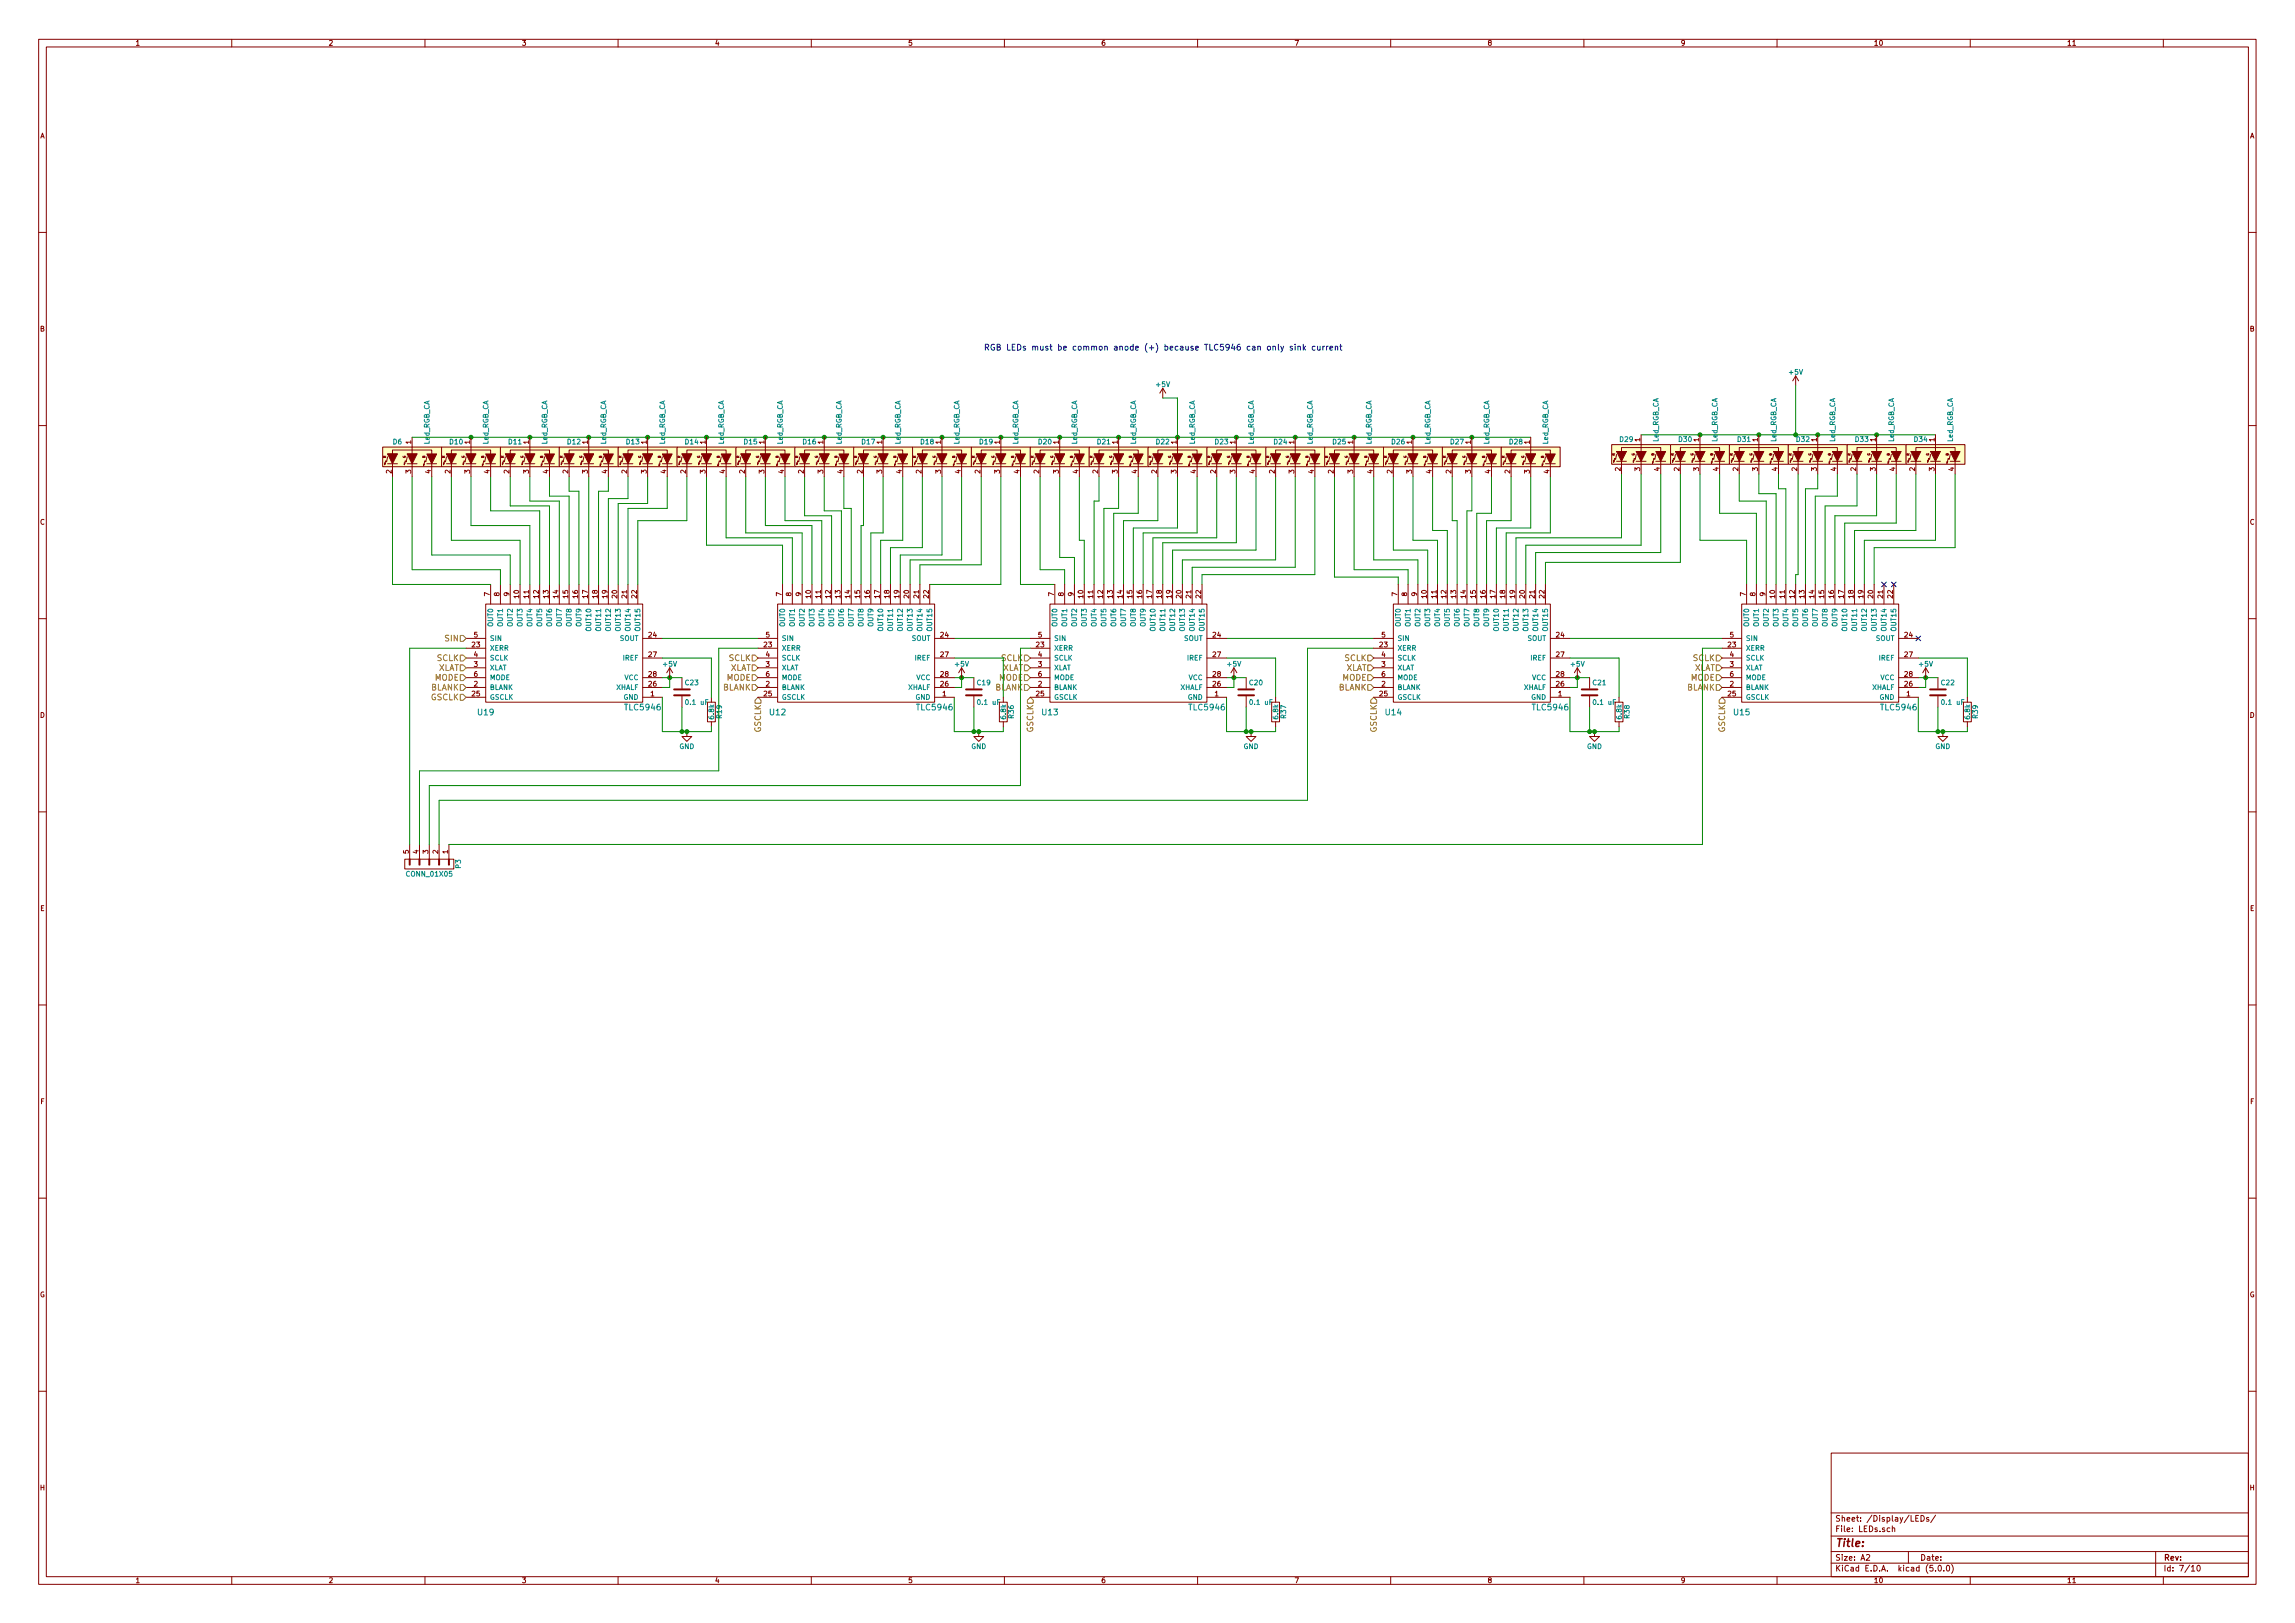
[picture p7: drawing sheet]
<svg xmlns="http://www.w3.org/2000/svg" width="594mm" height="420mm" viewBox="0 0 594 420" stroke-linecap="round" stroke-linejoin="round" font-family="sans-serif">
<defs><g id="words">
<text font-size="2.8" fill="#840000" x="475" y="400.4">Title:</text>
<text font-size="2.1" fill="#0000c2" x="254.6" y="90.7">RGB LEDs must be common anode (+) because TLC5946 can only sink current</text>
<g font-size="2.1" fill="#848400">
<text x="115.3" y="166">SIN</text>
<text x="113.1" y="171.1">SCLK</text>
<text x="113.3" y="173.7">XLAT</text>
<text x="188.7" y="171.1">SCLK</text>
<text x="188.9" y="173.7">XLAT</text>
<text x="259.2" y="171.1">SCLK</text>
<text x="259.4" y="173.7">XLAT</text>
<text x="348.1" y="171.1">SCLK</text>
<text x="348.3" y="173.7">XLAT</text>
<text x="438.2" y="171.1">SCLK</text>
<text x="438.5" y="173.7">XLAT</text>
<text x="111.5" y="178.7">BLANK</text>
<text x="112.5" y="176.2">MODE</text>
<text x="187" y="178.7">BLANK</text>
<text x="188.1" y="176.2">MODE</text>
<text x="257.5" y="178.7">BLANK</text>
<text x="258.5" y="176.2">MODE</text>
<text x="346.4" y="178.7">BLANK</text>
<text x="347.4" y="176.2">MODE</text>
<text x="436.6" y="178.7">BLANK</text>
<text x="437.6" y="176.2">MODE</text>
<text x="111.5" y="181.3">GSCLK</text>
<text x="197" y="189.7" transform="rotate(-90 197 189.7)">GSCLK</text>
<text x="267.5" y="189.7" transform="rotate(-90 267.5 189.7)">GSCLK</text>
<text x="356.4" y="189.7" transform="rotate(-90 356.4 189.7)">GSCLK</text>
<text x="446.5" y="189.7" transform="rotate(-90 446.5 189.7)">GSCLK</text>
</g>
<g font-size="2.1" fill="#008484">
<text x="123.8" y="185.2">U19</text>
<text x="162" y="183.9">TLC5946</text>
<text x="199.4" y="185.2">U12</text>
<text x="237.5" y="183.9">TLC5946</text>
<text x="269.8" y="185.2">U13</text>
<text x="308" y="183.9">TLC5946</text>
<text x="358.7" y="185.2">U14</text>
<text x="396.9" y="183.9">TLC5946</text>
<text x="448.9" y="185.2">U15</text>
<text x="487.1" y="183.9">TLC5946</text>
</g>
<g font-size="2.1" fill="#840000">
<text x="475" y="393.9">Sheet: /Display/LEDs/</text>
<text x="475" y="396.6">File: LEDs.sch</text>
<text x="475" y="406.8">KiCad E.D.A. kicad (5.0.0)</text>
<text x="475" y="404">Size: A2</text>
<text x="497" y="404">Date:</text>
<text x="560" y="404">Rev:</text>
<text x="560" y="406.8">Id: 7/10</text>
</g>
<g font-size="1.8" fill="#840000">
<text x="35" y="11.8">1</text>
<text x="85" y="11.8">2</text>
<text x="135" y="11.8">3</text>
<text x="185" y="11.8">4</text>
<text x="235" y="11.8">5</text>
<text x="285" y="11.8">6</text>
<text x="335" y="11.8">7</text>
<text x="385" y="11.8">8</text>
<text x="435" y="11.8">9</text>
<text x="485" y="11.8">10</text>
<text x="535" y="11.8">11</text>
<text x="10.4" y="35.8">A</text>
<text x="582.4" y="35.8">A</text>
<text x="10.4" y="85.8">B</text>
<text x="582.4" y="85.8">B</text>
<text x="106.4" y="115" transform="rotate(-90 106.4 115)">1</text>
<text x="121.7" y="115" transform="rotate(-90 121.7 115)">1</text>
<text x="136.9" y="115" transform="rotate(-90 136.9 115)">1</text>
<text x="152.1" y="115" transform="rotate(-90 152.1 115)">1</text>
<text x="167.4" y="115" transform="rotate(-90 167.4 115)">1</text>
<text x="182.6" y="115" transform="rotate(-90 182.6 115)">1</text>
<text x="197.9" y="115" transform="rotate(-90 197.9 115)">1</text>
<text x="213.1" y="115" transform="rotate(-90 213.1 115)">1</text>
<text x="228.3" y="115" transform="rotate(-90 228.3 115)">1</text>
<text x="243.6" y="115" transform="rotate(-90 243.6 115)">1</text>
<text x="258.8" y="115" transform="rotate(-90 258.8 115)">1</text>
<text x="274.1" y="115" transform="rotate(-90 274.1 115)">1</text>
<text x="289.3" y="115" transform="rotate(-90 289.3 115)">1</text>
<text x="304.5" y="115" transform="rotate(-90 304.5 115)">1</text>
<text x="319.8" y="115" transform="rotate(-90 319.8 115)">1</text>
<text x="335" y="115" transform="rotate(-90 335 115)">1</text>
<text x="350.3" y="115" transform="rotate(-90 350.3 115)">1</text>
<text x="365.5" y="115" transform="rotate(-90 365.5 115)">1</text>
<text x="380.7" y="115" transform="rotate(-90 380.7 115)">1</text>
<text x="396" y="115" transform="rotate(-90 396 115)">1</text>
<text x="424.6" y="114.3" transform="rotate(-90 424.6 114.3)">1</text>
<text x="439.8" y="114.3" transform="rotate(-90 439.8 114.3)">1</text>
<text x="455" y="114.3" transform="rotate(-90 455 114.3)">1</text>
<text x="470.3" y="114.3" transform="rotate(-90 470.3 114.3)">1</text>
<text x="485.5" y="114.3" transform="rotate(-90 485.5 114.3)">1</text>
<text x="500.8" y="114.3" transform="rotate(-90 500.8 114.3)">1</text>
<text x="101.3" y="122.6" transform="rotate(-90 101.3 122.6)">2</text>
<text x="106.4" y="122.6" transform="rotate(-90 106.4 122.6)">3</text>
<text x="111.5" y="122.6" transform="rotate(-90 111.5 122.6)">4</text>
<text x="116.6" y="122.6" transform="rotate(-90 116.6 122.6)">2</text>
<text x="121.7" y="122.6" transform="rotate(-90 121.7 122.6)">3</text>
<text x="126.7" y="122.6" transform="rotate(-90 126.7 122.6)">4</text>
<text x="131.8" y="122.6" transform="rotate(-90 131.8 122.6)">2</text>
<text x="136.9" y="122.6" transform="rotate(-90 136.9 122.6)">3</text>
<text x="142" y="122.6" transform="rotate(-90 142 122.6)">4</text>
<text x="147.1" y="122.6" transform="rotate(-90 147.1 122.6)">2</text>
<text x="152.1" y="122.6" transform="rotate(-90 152.1 122.6)">3</text>
<text x="157.2" y="122.6" transform="rotate(-90 157.2 122.6)">4</text>
<text x="162.3" y="122.6" transform="rotate(-90 162.3 122.6)">2</text>
<text x="167.4" y="122.6" transform="rotate(-90 167.4 122.6)">3</text>
<text x="172.5" y="122.6" transform="rotate(-90 172.5 122.6)">4</text>
<text x="177.5" y="122.6" transform="rotate(-90 177.5 122.6)">2</text>
<text x="182.6" y="122.6" transform="rotate(-90 182.6 122.6)">3</text>
<text x="187.7" y="122.6" transform="rotate(-90 187.7 122.6)">4</text>
<text x="192.8" y="122.6" transform="rotate(-90 192.8 122.6)">2</text>
<text x="197.9" y="122.6" transform="rotate(-90 197.9 122.6)">3</text>
<text x="202.9" y="122.6" transform="rotate(-90 202.9 122.6)">4</text>
<text x="208" y="122.6" transform="rotate(-90 208 122.6)">2</text>
<text x="213.1" y="122.6" transform="rotate(-90 213.1 122.6)">3</text>
<text x="218.2" y="122.6" transform="rotate(-90 218.2 122.6)">4</text>
<text x="223.3" y="122.6" transform="rotate(-90 223.3 122.6)">2</text>
<text x="228.3" y="122.6" transform="rotate(-90 228.3 122.6)">3</text>
<text x="233.4" y="122.6" transform="rotate(-90 233.4 122.6)">4</text>
<text x="238.5" y="122.6" transform="rotate(-90 238.5 122.6)">2</text>
<text x="243.6" y="122.6" transform="rotate(-90 243.6 122.6)">3</text>
<text x="248.7" y="122.6" transform="rotate(-90 248.7 122.6)">4</text>
<text x="253.7" y="122.6" transform="rotate(-90 253.7 122.6)">2</text>
<text x="258.8" y="122.6" transform="rotate(-90 258.8 122.6)">3</text>
<text x="263.9" y="122.6" transform="rotate(-90 263.9 122.6)">4</text>
<text x="269" y="122.6" transform="rotate(-90 269 122.6)">2</text>
<text x="274.1" y="122.6" transform="rotate(-90 274.1 122.6)">3</text>
<text x="279.1" y="122.6" transform="rotate(-90 279.1 122.6)">4</text>
<text x="284.2" y="122.6" transform="rotate(-90 284.2 122.6)">2</text>
<text x="289.3" y="122.6" transform="rotate(-90 289.3 122.6)">3</text>
<text x="294.4" y="122.6" transform="rotate(-90 294.4 122.6)">4</text>
<text x="299.5" y="122.6" transform="rotate(-90 299.5 122.6)">2</text>
<text x="304.5" y="122.6" transform="rotate(-90 304.5 122.6)">3</text>
<text x="309.6" y="122.6" transform="rotate(-90 309.6 122.6)">4</text>
<text x="314.7" y="122.6" transform="rotate(-90 314.7 122.6)">2</text>
<text x="319.8" y="122.6" transform="rotate(-90 319.8 122.6)">3</text>
<text x="324.9" y="122.6" transform="rotate(-90 324.9 122.6)">4</text>
<text x="329.9" y="122.6" transform="rotate(-90 329.9 122.6)">2</text>
<text x="335" y="122.6" transform="rotate(-90 335 122.6)">3</text>
<text x="340.1" y="122.6" transform="rotate(-90 340.1 122.6)">4</text>
<text x="345.2" y="122.6" transform="rotate(-90 345.2 122.6)">2</text>
<text x="350.3" y="122.6" transform="rotate(-90 350.3 122.6)">3</text>
<text x="355.3" y="122.6" transform="rotate(-90 355.3 122.6)">4</text>
<text x="360.4" y="122.6" transform="rotate(-90 360.4 122.6)">2</text>
<text x="365.5" y="122.6" transform="rotate(-90 365.5 122.6)">3</text>
<text x="370.6" y="122.6" transform="rotate(-90 370.6 122.6)">4</text>
<text x="375.7" y="122.6" transform="rotate(-90 375.7 122.6)">2</text>
<text x="380.7" y="122.6" transform="rotate(-90 380.7 122.6)">3</text>
<text x="385.8" y="122.6" transform="rotate(-90 385.8 122.6)">4</text>
<text x="390.9" y="122.6" transform="rotate(-90 390.9 122.6)">2</text>
<text x="396" y="122.6" transform="rotate(-90 396 122.6)">3</text>
<text x="401.1" y="122.6" transform="rotate(-90 401.1 122.6)">4</text>
<text x="419.5" y="121.9" transform="rotate(-90 419.5 121.9)">2</text>
<text x="424.6" y="121.9" transform="rotate(-90 424.6 121.9)">3</text>
<text x="429.6" y="121.9" transform="rotate(-90 429.6 121.9)">4</text>
<text x="434.7" y="121.9" transform="rotate(-90 434.7 121.9)">2</text>
<text x="439.8" y="121.9" transform="rotate(-90 439.8 121.9)">3</text>
<text x="444.9" y="121.9" transform="rotate(-90 444.9 121.9)">4</text>
<text x="450" y="121.9" transform="rotate(-90 450 121.9)">2</text>
<text x="455" y="121.9" transform="rotate(-90 455 121.9)">3</text>
<text x="460.1" y="121.9" transform="rotate(-90 460.1 121.9)">4</text>
<text x="465.2" y="121.9" transform="rotate(-90 465.2 121.9)">2</text>
<text x="470.3" y="121.9" transform="rotate(-90 470.3 121.9)">3</text>
<text x="475.4" y="121.9" transform="rotate(-90 475.4 121.9)">4</text>
<text x="480.4" y="121.9" transform="rotate(-90 480.4 121.9)">2</text>
<text x="485.5" y="121.9" transform="rotate(-90 485.5 121.9)">3</text>
<text x="490.6" y="121.9" transform="rotate(-90 490.6 121.9)">4</text>
<text x="495.7" y="121.9" transform="rotate(-90 495.7 121.9)">2</text>
<text x="500.8" y="121.9" transform="rotate(-90 500.8 121.9)">3</text>
<text x="505.8" y="121.9" transform="rotate(-90 505.8 121.9)">4</text>
<text x="10.4" y="135.8">C</text>
<text x="582.4" y="135.8">C</text>
<text x="126.7" y="154.3" transform="rotate(-90 126.7 154.3)">7</text>
<text x="129.3" y="154.3" transform="rotate(-90 129.3 154.3)">8</text>
<text x="131.8" y="154.3" transform="rotate(-90 131.8 154.3)">9</text>
<text x="134.4" y="154.8" transform="rotate(-90 134.4 154.8)">10</text>
<text x="136.9" y="154.8" transform="rotate(-90 136.9 154.8)">11</text>
<text x="139.4" y="154.8" transform="rotate(-90 139.4 154.8)">12</text>
<text x="142" y="154.8" transform="rotate(-90 142 154.8)">13</text>
<text x="144.5" y="154.8" transform="rotate(-90 144.5 154.8)">14</text>
<text x="147.1" y="154.8" transform="rotate(-90 147.1 154.8)">15</text>
<text x="149.6" y="154.8" transform="rotate(-90 149.6 154.8)">16</text>
<text x="152.1" y="154.8" transform="rotate(-90 152.1 154.8)">17</text>
<text x="154.7" y="154.8" transform="rotate(-90 154.7 154.8)">18</text>
<text x="157.2" y="154.8" transform="rotate(-90 157.2 154.8)">19</text>
<text x="159.8" y="154.8" transform="rotate(-90 159.8 154.8)">20</text>
<text x="162.3" y="154.8" transform="rotate(-90 162.3 154.8)">21</text>
<text x="164.8" y="154.8" transform="rotate(-90 164.8 154.8)">22</text>
<text x="202.3" y="154.3" transform="rotate(-90 202.3 154.3)">7</text>
<text x="204.9" y="154.3" transform="rotate(-90 204.9 154.3)">8</text>
<text x="207.4" y="154.3" transform="rotate(-90 207.4 154.3)">9</text>
<text x="209.9" y="154.8" transform="rotate(-90 209.9 154.8)">10</text>
<text x="212.5" y="154.8" transform="rotate(-90 212.5 154.8)">11</text>
<text x="215" y="154.8" transform="rotate(-90 215 154.8)">12</text>
<text x="217.6" y="154.8" transform="rotate(-90 217.6 154.8)">13</text>
<text x="220.1" y="154.8" transform="rotate(-90 220.1 154.8)">14</text>
<text x="222.6" y="154.8" transform="rotate(-90 222.6 154.8)">15</text>
<text x="225.2" y="154.8" transform="rotate(-90 225.2 154.8)">16</text>
<text x="227.7" y="154.8" transform="rotate(-90 227.7 154.8)">17</text>
<text x="230.3" y="154.8" transform="rotate(-90 230.3 154.8)">18</text>
<text x="232.8" y="154.8" transform="rotate(-90 232.8 154.8)">19</text>
<text x="235.3" y="154.8" transform="rotate(-90 235.3 154.8)">20</text>
<text x="237.9" y="154.8" transform="rotate(-90 237.9 154.8)">21</text>
<text x="240.4" y="154.8" transform="rotate(-90 240.4 154.8)">22</text>
<text x="272.8" y="154.3" transform="rotate(-90 272.8 154.3)">7</text>
<text x="275.3" y="154.3" transform="rotate(-90 275.3 154.3)">8</text>
<text x="277.9" y="154.3" transform="rotate(-90 277.9 154.3)">9</text>
<text x="280.4" y="154.8" transform="rotate(-90 280.4 154.8)">10</text>
<text x="283" y="154.8" transform="rotate(-90 283 154.8)">11</text>
<text x="285.5" y="154.8" transform="rotate(-90 285.5 154.8)">12</text>
<text x="288" y="154.8" transform="rotate(-90 288 154.8)">13</text>
<text x="290.6" y="154.8" transform="rotate(-90 290.6 154.8)">14</text>
<text x="293.1" y="154.8" transform="rotate(-90 293.1 154.8)">15</text>
<text x="295.7" y="154.8" transform="rotate(-90 295.7 154.8)">16</text>
<text x="298.2" y="154.8" transform="rotate(-90 298.2 154.8)">17</text>
<text x="300.7" y="154.8" transform="rotate(-90 300.7 154.8)">18</text>
<text x="303.3" y="154.8" transform="rotate(-90 303.3 154.8)">19</text>
<text x="305.8" y="154.8" transform="rotate(-90 305.8 154.8)">20</text>
<text x="308.4" y="154.8" transform="rotate(-90 308.4 154.8)">21</text>
<text x="310.9" y="154.8" transform="rotate(-90 310.9 154.8)">22</text>
<text x="361.7" y="154.3" transform="rotate(-90 361.7 154.3)">7</text>
<text x="364.2" y="154.3" transform="rotate(-90 364.2 154.3)">8</text>
<text x="366.8" y="154.3" transform="rotate(-90 366.8 154.3)">9</text>
<text x="369.3" y="154.8" transform="rotate(-90 369.3 154.8)">10</text>
<text x="371.9" y="154.8" transform="rotate(-90 371.9 154.8)">11</text>
<text x="374.4" y="154.8" transform="rotate(-90 374.4 154.8)">12</text>
<text x="376.9" y="154.8" transform="rotate(-90 376.9 154.8)">13</text>
<text x="379.5" y="154.8" transform="rotate(-90 379.5 154.8)">14</text>
<text x="382" y="154.8" transform="rotate(-90 382 154.8)">15</text>
<text x="384.6" y="154.8" transform="rotate(-90 384.6 154.8)">16</text>
<text x="387.1" y="154.8" transform="rotate(-90 387.1 154.8)">17</text>
<text x="389.6" y="154.8" transform="rotate(-90 389.6 154.8)">18</text>
<text x="392.2" y="154.8" transform="rotate(-90 392.2 154.8)">19</text>
<text x="394.7" y="154.8" transform="rotate(-90 394.7 154.8)">20</text>
<text x="397.3" y="154.8" transform="rotate(-90 397.3 154.8)">21</text>
<text x="399.8" y="154.8" transform="rotate(-90 399.8 154.8)">22</text>
<text x="451.9" y="154.3" transform="rotate(-90 451.9 154.3)">7</text>
<text x="454.4" y="154.3" transform="rotate(-90 454.4 154.3)">8</text>
<text x="456.9" y="154.3" transform="rotate(-90 456.9 154.3)">9</text>
<text x="459.5" y="154.8" transform="rotate(-90 459.5 154.8)">10</text>
<text x="462" y="154.8" transform="rotate(-90 462 154.8)">11</text>
<text x="464.6" y="154.8" transform="rotate(-90 464.6 154.8)">12</text>
<text x="467.1" y="154.8" transform="rotate(-90 467.1 154.8)">13</text>
<text x="469.6" y="154.8" transform="rotate(-90 469.6 154.8)">14</text>
<text x="472.2" y="154.8" transform="rotate(-90 472.2 154.8)">15</text>
<text x="474.7" y="154.8" transform="rotate(-90 474.7 154.8)">16</text>
<text x="477.3" y="154.8" transform="rotate(-90 477.3 154.8)">17</text>
<text x="479.8" y="154.8" transform="rotate(-90 479.8 154.8)">18</text>
<text x="482.3" y="154.8" transform="rotate(-90 482.3 154.8)">19</text>
<text x="484.9" y="154.8" transform="rotate(-90 484.9 154.8)">20</text>
<text x="487.4" y="154.8" transform="rotate(-90 487.4 154.8)">21</text>
<text x="490" y="154.8" transform="rotate(-90 490 154.8)">22</text>
<text x="122.2" y="167.6">23</text>
<text x="122.7" y="165">5</text>
<text x="167.9" y="165">24</text>
<text x="197.8" y="167.6">23</text>
<text x="198.3" y="165">5</text>
<text x="243.5" y="165">24</text>
<text x="268.3" y="167.6">23</text>
<text x="268.8" y="165">5</text>
<text x="314" y="165">24</text>
<text x="357.2" y="167.6">23</text>
<text x="357.7" y="165">5</text>
<text x="402.9" y="165">24</text>
<text x="447.3" y="167.6">23</text>
<text x="447.8" y="165">5</text>
<text x="493.1" y="165">24</text>
<text x="122.7" y="172.6">3</text>
<text x="122.7" y="170.1">4</text>
<text x="167.9" y="170.1">27</text>
<text x="198.3" y="172.6">3</text>
<text x="198.3" y="170.1">4</text>
<text x="243.5" y="170.1">27</text>
<text x="268.8" y="172.6">3</text>
<text x="268.8" y="170.1">4</text>
<text x="314" y="170.1">27</text>
<text x="357.7" y="172.6">3</text>
<text x="357.7" y="170.1">4</text>
<text x="402.9" y="170.1">27</text>
<text x="447.8" y="172.6">3</text>
<text x="447.8" y="170.1">4</text>
<text x="493.1" y="170.1">27</text>
<text x="122.7" y="177.7">2</text>
<text x="122.7" y="175.2">6</text>
<text x="167.9" y="177.7">26</text>
<text x="167.9" y="175.2">28</text>
<text x="198.3" y="177.7">2</text>
<text x="198.3" y="175.2">6</text>
<text x="243.5" y="177.7">26</text>
<text x="243.5" y="175.2">28</text>
<text x="268.8" y="177.7">2</text>
<text x="268.8" y="175.2">6</text>
<text x="314" y="177.7">26</text>
<text x="314" y="175.2">28</text>
<text x="357.7" y="177.7">2</text>
<text x="357.7" y="175.2">6</text>
<text x="402.9" y="177.7">26</text>
<text x="402.9" y="175.2">28</text>
<text x="447.8" y="177.7">2</text>
<text x="447.8" y="175.2">6</text>
<text x="493.1" y="177.7">26</text>
<text x="493.1" y="175.2">28</text>
<text x="10.4" y="185.8">D</text>
<text x="122.2" y="180.3">25</text>
<text x="168.4" y="180.3">1</text>
<text x="197.8" y="180.3">25</text>
<text x="244" y="180.3">1</text>
<text x="268.3" y="180.3">25</text>
<text x="314.5" y="180.3">1</text>
<text x="357.2" y="180.3">25</text>
<text x="403.4" y="180.3">1</text>
<text x="447.3" y="180.3">25</text>
<text x="493.5" y="180.3">1</text>
<text x="582.4" y="185.8">D</text>
<text x="105.8" y="221" transform="rotate(-90 105.8 221)">5</text>
<text x="108.3" y="221" transform="rotate(-90 108.3 221)">4</text>
<text x="110.9" y="221" transform="rotate(-90 110.9 221)">3</text>
<text x="113.4" y="221" transform="rotate(-90 113.4 221)">2</text>
<text x="116" y="221" transform="rotate(-90 116 221)">1</text>
<text x="10.4" y="235.8">E</text>
<text x="582.4" y="235.8">E</text>
<text x="10.5" y="285.8">F</text>
<text x="582.5" y="285.8">F</text>
<text x="10.3" y="335.8">G</text>
<text x="582.3" y="335.8">G</text>
<text x="10.4" y="385.8">H</text>
<text x="582.4" y="385.8">H</text>
<text x="35" y="409.8">1</text>
<text x="85" y="409.8">2</text>
<text x="135" y="409.8">3</text>
<text x="185" y="409.8">4</text>
<text x="235" y="409.8">5</text>
<text x="285" y="409.8">6</text>
<text x="335" y="409.8">7</text>
<text x="385" y="409.8">8</text>
<text x="435" y="409.8">9</text>
<text x="485" y="409.8">10</text>
<text x="535" y="409.8">11</text>
</g>
<g font-size="1.8" fill="#008484">
<text x="299.4" y="100.2">+5V</text>
<text x="463.2" y="97">+5V</text>
<text x="101.8" y="115">D6</text>
<text x="111.2" y="115.2" transform="rotate(-90 111.2 115.2)">Led_RGB_CA</text>
<text x="116.5" y="115">D10</text>
<text x="126.4" y="115.2" transform="rotate(-90 126.4 115.2)">Led_RGB_CA</text>
<text x="131.7" y="115">D11</text>
<text x="141.7" y="115.2" transform="rotate(-90 141.7 115.2)">Led_RGB_CA</text>
<text x="146.9" y="115">D12</text>
<text x="156.9" y="115.2" transform="rotate(-90 156.9 115.2)">Led_RGB_CA</text>
<text x="162.2" y="115">D13</text>
<text x="172.1" y="115.2" transform="rotate(-90 172.1 115.2)">Led_RGB_CA</text>
<text x="177.4" y="115">D14</text>
<text x="187.4" y="115.2" transform="rotate(-90 187.4 115.2)">Led_RGB_CA</text>
<text x="192.7" y="115">D15</text>
<text x="202.6" y="115.2" transform="rotate(-90 202.6 115.2)">Led_RGB_CA</text>
<text x="207.9" y="115">D16</text>
<text x="217.9" y="115.2" transform="rotate(-90 217.9 115.2)">Led_RGB_CA</text>
<text x="223.1" y="115">D17</text>
<text x="233.1" y="115.2" transform="rotate(-90 233.1 115.2)">Led_RGB_CA</text>
<text x="238.4" y="115">D18</text>
<text x="248.3" y="115.2" transform="rotate(-90 248.3 115.2)">Led_RGB_CA</text>
<text x="253.6" y="115">D19</text>
<text x="263.6" y="115.2" transform="rotate(-90 263.6 115.2)">Led_RGB_CA</text>
<text x="268.9" y="115">D20</text>
<text x="278.8" y="115.2" transform="rotate(-90 278.8 115.2)">Led_RGB_CA</text>
<text x="284.1" y="115">D21</text>
<text x="294.1" y="115.2" transform="rotate(-90 294.1 115.2)">Led_RGB_CA</text>
<text x="299.3" y="115">D22</text>
<text x="309.3" y="115.2" transform="rotate(-90 309.3 115.2)">Led_RGB_CA</text>
<text x="314.6" y="115">D23</text>
<text x="324.5" y="115.2" transform="rotate(-90 324.5 115.2)">Led_RGB_CA</text>
<text x="329.8" y="115">D24</text>
<text x="339.8" y="115.2" transform="rotate(-90 339.8 115.2)">Led_RGB_CA</text>
<text x="345.1" y="115">D25</text>
<text x="355" y="115.2" transform="rotate(-90 355 115.2)">Led_RGB_CA</text>
<text x="360.3" y="115">D26</text>
<text x="370.3" y="115.2" transform="rotate(-90 370.3 115.2)">Led_RGB_CA</text>
<text x="375.5" y="115">D27</text>
<text x="385.5" y="115.2" transform="rotate(-90 385.5 115.2)">Led_RGB_CA</text>
<text x="390.8" y="115">D28</text>
<text x="400.7" y="115.2" transform="rotate(-90 400.7 115.2)">Led_RGB_CA</text>
<text x="419.4" y="114.4">D29</text>
<text x="429.3" y="114.5" transform="rotate(-90 429.3 114.5)">Led_RGB_CA</text>
<text x="434.6" y="114.4">D30</text>
<text x="444.6" y="114.5" transform="rotate(-90 444.6 114.5)">Led_RGB_CA</text>
<text x="449.8" y="114.4">D31</text>
<text x="459.8" y="114.5" transform="rotate(-90 459.8 114.5)">Led_RGB_CA</text>
<text x="465.1" y="114.4">D32</text>
<text x="475" y="114.5" transform="rotate(-90 475 114.5)">Led_RGB_CA</text>
<text x="480.3" y="114.4">D33</text>
<text x="490.3" y="114.5" transform="rotate(-90 490.3 114.5)">Led_RGB_CA</text>
<text x="495.6" y="114.4">D34</text>
<text x="505.5" y="114.5" transform="rotate(-90 505.5 114.5)">Led_RGB_CA</text>
<text x="126.7" y="165.9">SIN</text>
<text x="127.6" y="162.1" transform="rotate(-90 127.6 162.1)">OUT0</text>
<text x="130.2" y="162.1" transform="rotate(-90 130.2 162.1)">OUT1</text>
<text x="132.7" y="162.1" transform="rotate(-90 132.7 162.1)">OUT2</text>
<text x="135.3" y="162.1" transform="rotate(-90 135.3 162.1)">OUT3</text>
<text x="137.8" y="162.1" transform="rotate(-90 137.8 162.1)">OUT4</text>
<text x="140.3" y="162.1" transform="rotate(-90 140.3 162.1)">OUT5</text>
<text x="142.9" y="162.1" transform="rotate(-90 142.9 162.1)">OUT6</text>
<text x="145.4" y="162.1" transform="rotate(-90 145.4 162.1)">OUT7</text>
<text x="148" y="162.1" transform="rotate(-90 148 162.1)">OUT8</text>
<text x="150.5" y="162.1" transform="rotate(-90 150.5 162.1)">OUT9</text>
<text x="153" y="163.1" transform="rotate(-90 153 163.1)">OUT10</text>
<text x="155.6" y="163.1" transform="rotate(-90 155.6 163.1)">OUT11</text>
<text x="158.1" y="163.1" transform="rotate(-90 158.1 163.1)">OUT12</text>
<text x="160.5" y="165.9">SOUT</text>
<text x="160.7" y="163.1" transform="rotate(-90 160.7 163.1)">OUT13</text>
<text x="163.2" y="163.1" transform="rotate(-90 163.2 163.1)">OUT14</text>
<text x="165.7" y="163.1" transform="rotate(-90 165.7 163.1)">OUT15</text>
<text x="202.3" y="165.9">SIN</text>
<text x="203.2" y="162.1" transform="rotate(-90 203.2 162.1)">OUT0</text>
<text x="205.7" y="162.1" transform="rotate(-90 205.7 162.1)">OUT1</text>
<text x="208.3" y="162.1" transform="rotate(-90 208.3 162.1)">OUT2</text>
<text x="210.8" y="162.1" transform="rotate(-90 210.8 162.1)">OUT3</text>
<text x="213.4" y="162.1" transform="rotate(-90 213.4 162.1)">OUT4</text>
<text x="215.9" y="162.1" transform="rotate(-90 215.9 162.1)">OUT5</text>
<text x="218.4" y="162.1" transform="rotate(-90 218.4 162.1)">OUT6</text>
<text x="221" y="162.1" transform="rotate(-90 221 162.1)">OUT7</text>
<text x="223.5" y="162.1" transform="rotate(-90 223.5 162.1)">OUT8</text>
<text x="226.1" y="162.1" transform="rotate(-90 226.1 162.1)">OUT9</text>
<text x="228.6" y="163.1" transform="rotate(-90 228.6 163.1)">OUT10</text>
<text x="231.1" y="163.1" transform="rotate(-90 231.1 163.1)">OUT11</text>
<text x="233.7" y="163.1" transform="rotate(-90 233.7 163.1)">OUT12</text>
<text x="236" y="165.9">SOUT</text>
<text x="236.2" y="163.1" transform="rotate(-90 236.2 163.1)">OUT13</text>
<text x="238.8" y="163.1" transform="rotate(-90 238.8 163.1)">OUT14</text>
<text x="241.3" y="163.1" transform="rotate(-90 241.3 163.1)">OUT15</text>
<text x="272.8" y="165.9">SIN</text>
<text x="273.7" y="162.1" transform="rotate(-90 273.7 162.1)">OUT0</text>
<text x="276.2" y="162.1" transform="rotate(-90 276.2 162.1)">OUT1</text>
<text x="278.8" y="162.1" transform="rotate(-90 278.8 162.1)">OUT2</text>
<text x="281.3" y="162.1" transform="rotate(-90 281.3 162.1)">OUT3</text>
<text x="283.8" y="162.1" transform="rotate(-90 283.8 162.1)">OUT4</text>
<text x="286.4" y="162.1" transform="rotate(-90 286.4 162.1)">OUT5</text>
<text x="288.9" y="162.1" transform="rotate(-90 288.9 162.1)">OUT6</text>
<text x="291.5" y="162.1" transform="rotate(-90 291.5 162.1)">OUT7</text>
<text x="294" y="162.1" transform="rotate(-90 294 162.1)">OUT8</text>
<text x="296.5" y="162.1" transform="rotate(-90 296.5 162.1)">OUT9</text>
<text x="299.1" y="163.1" transform="rotate(-90 299.1 163.1)">OUT10</text>
<text x="301.6" y="163.1" transform="rotate(-90 301.6 163.1)">OUT11</text>
<text x="304.2" y="163.1" transform="rotate(-90 304.2 163.1)">OUT12</text>
<text x="306.5" y="165.9">SOUT</text>
<text x="306.7" y="163.1" transform="rotate(-90 306.7 163.1)">OUT13</text>
<text x="309.2" y="163.1" transform="rotate(-90 309.2 163.1)">OUT14</text>
<text x="311.8" y="163.1" transform="rotate(-90 311.8 163.1)">OUT15</text>
<text x="361.7" y="165.9">SIN</text>
<text x="362.6" y="162.1" transform="rotate(-90 362.6 162.1)">OUT0</text>
<text x="365.1" y="162.1" transform="rotate(-90 365.1 162.1)">OUT1</text>
<text x="367.7" y="162.1" transform="rotate(-90 367.7 162.1)">OUT2</text>
<text x="370.2" y="162.1" transform="rotate(-90 370.2 162.1)">OUT3</text>
<text x="372.7" y="162.1" transform="rotate(-90 372.7 162.1)">OUT4</text>
<text x="375.3" y="162.1" transform="rotate(-90 375.3 162.1)">OUT5</text>
<text x="377.8" y="162.1" transform="rotate(-90 377.8 162.1)">OUT6</text>
<text x="380.4" y="162.1" transform="rotate(-90 380.4 162.1)">OUT7</text>
<text x="382.9" y="162.1" transform="rotate(-90 382.9 162.1)">OUT8</text>
<text x="385.4" y="162.1" transform="rotate(-90 385.4 162.1)">OUT9</text>
<text x="388" y="163.1" transform="rotate(-90 388 163.1)">OUT10</text>
<text x="390.5" y="163.1" transform="rotate(-90 390.5 163.1)">OUT11</text>
<text x="393.1" y="163.1" transform="rotate(-90 393.1 163.1)">OUT12</text>
<text x="395.4" y="165.9">SOUT</text>
<text x="395.6" y="163.1" transform="rotate(-90 395.6 163.1)">OUT13</text>
<text x="398.1" y="163.1" transform="rotate(-90 398.1 163.1)">OUT14</text>
<text x="400.7" y="163.1" transform="rotate(-90 400.7 163.1)">OUT15</text>
<text x="451.9" y="165.9">SIN</text>
<text x="452.8" y="162.1" transform="rotate(-90 452.8 162.1)">OUT0</text>
<text x="455.3" y="162.1" transform="rotate(-90 455.3 162.1)">OUT1</text>
<text x="457.8" y="162.1" transform="rotate(-90 457.8 162.1)">OUT2</text>
<text x="460.4" y="162.1" transform="rotate(-90 460.4 162.1)">OUT3</text>
<text x="462.9" y="162.1" transform="rotate(-90 462.9 162.1)">OUT4</text>
<text x="465.5" y="162.1" transform="rotate(-90 465.5 162.1)">OUT5</text>
<text x="468" y="162.1" transform="rotate(-90 468 162.1)">OUT6</text>
<text x="470.5" y="162.1" transform="rotate(-90 470.5 162.1)">OUT7</text>
<text x="473.1" y="162.1" transform="rotate(-90 473.1 162.1)">OUT8</text>
<text x="475.6" y="162.1" transform="rotate(-90 475.6 162.1)">OUT9</text>
<text x="478.2" y="163.1" transform="rotate(-90 478.2 163.1)">OUT10</text>
<text x="480.7" y="163.1" transform="rotate(-90 480.7 163.1)">OUT11</text>
<text x="483.2" y="163.1" transform="rotate(-90 483.2 163.1)">OUT12</text>
<text x="485.6" y="165.9">SOUT</text>
<text x="485.8" y="163.1" transform="rotate(-90 485.8 163.1)">OUT13</text>
<text x="488.3" y="163.1" transform="rotate(-90 488.3 163.1)">OUT14</text>
<text x="490.9" y="163.1" transform="rotate(-90 490.9 163.1)">OUT15</text>
<text x="126.7" y="173.5">XLAT</text>
<text x="126.7" y="171">SCLK</text>
<text x="126.7" y="168.4">XERR</text>
<text x="161.3" y="171">IREF</text>
<text x="171.8" y="172.6">+5V</text>
<text x="202.3" y="173.5">XLAT</text>
<text x="202.3" y="171">SCLK</text>
<text x="202.3" y="168.4">XERR</text>
<text x="236.9" y="171">IREF</text>
<text x="247.3" y="172.6">+5V</text>
<text x="272.8" y="173.5">XLAT</text>
<text x="272.8" y="171">SCLK</text>
<text x="272.8" y="168.4">XERR</text>
<text x="307.4" y="171">IREF</text>
<text x="317.8" y="172.6">+5V</text>
<text x="361.7" y="173.5">XLAT</text>
<text x="361.7" y="171">SCLK</text>
<text x="361.7" y="168.4">XERR</text>
<text x="396.3" y="171">IREF</text>
<text x="406.7" y="172.6">+5V</text>
<text x="451.9" y="173.5">XLAT</text>
<text x="451.9" y="171">SCLK</text>
<text x="451.9" y="168.4">XERR</text>
<text x="486.4" y="171">IREF</text>
<text x="496.9" y="172.6">+5V</text>
<text x="126.7" y="178.6">BLANK</text>
<text x="126.7" y="176.1">MODE</text>
<text x="159.5" y="178.6">XHALF</text>
<text x="161.6" y="176.1">VCC</text>
<text x="177.4" y="177.4">C23</text>
<text x="202.3" y="178.6">BLANK</text>
<text x="202.3" y="176.1">MODE</text>
<text x="235" y="178.6">XHALF</text>
<text x="237.2" y="176.1">VCC</text>
<text x="253" y="177.4">C19</text>
<text x="272.8" y="178.6">BLANK</text>
<text x="272.8" y="176.1">MODE</text>
<text x="305.5" y="178.6">XHALF</text>
<text x="307.7" y="176.1">VCC</text>
<text x="323.5" y="177.4">C20</text>
<text x="361.7" y="178.6">BLANK</text>
<text x="361.7" y="176.1">MODE</text>
<text x="394.4" y="178.6">XHALF</text>
<text x="396.6" y="176.1">VCC</text>
<text x="412.4" y="177.4">C21</text>
<text x="451.9" y="178.6">BLANK</text>
<text x="451.9" y="176.1">MODE</text>
<text x="484.6" y="178.6">XHALF</text>
<text x="486.7" y="176.1">VCC</text>
<text x="502.6" y="177.4">C22</text>
<text x="126.7" y="181.1">GSCLK</text>
<text x="161.4" y="181.1">GND</text>
<text x="177.8" y="182.5">0.1 uF</text>
<text x="186.9" y="185.9" transform="rotate(-90 186.9 185.9)">R19</text>
<text x="202.3" y="181.1">GSCLK</text>
<text x="237" y="181.1">GND</text>
<text x="253.4" y="182.5">0.1 uF</text>
<text x="262.4" y="185.9" transform="rotate(-90 262.4 185.9)">R36</text>
<text x="272.8" y="181.1">GSCLK</text>
<text x="307.5" y="181.1">GND</text>
<text x="323.8" y="182.5">0.1 uF</text>
<text x="332.9" y="185.9" transform="rotate(-90 332.9 185.9)">R37</text>
<text x="361.7" y="181.1">GSCLK</text>
<text x="396.4" y="181.1">GND</text>
<text x="412.7" y="182.5">0.1 uF</text>
<text x="421.8" y="185.9" transform="rotate(-90 421.8 185.9)">R38</text>
<text x="451.9" y="181.1">GSCLK</text>
<text x="486.5" y="181.1">GND</text>
<text x="502.9" y="182.5">0.1 uF</text>
<text x="512" y="185.9" transform="rotate(-90 512 185.9)">R39</text>
<text x="184.8" y="186" transform="rotate(-90 184.8 186)">6.8k</text>
<text x="260.4" y="186" transform="rotate(-90 260.4 186)">6.8k</text>
<text x="330.9" y="186" transform="rotate(-90 330.9 186)">6.8k</text>
<text x="419.8" y="186" transform="rotate(-90 419.8 186)">6.8k</text>
<text x="510" y="186" transform="rotate(-90 510 186)">6.8k</text>
<text x="175.8" y="193.9">GND</text>
<text x="251.4" y="193.9">GND</text>
<text x="321.9" y="193.9">GND</text>
<text x="410.8" y="193.9">GND</text>
<text x="501" y="193.9">GND</text>
<text x="105.5" y="226.9">CONN_01X05</text>
<text x="119.3" y="224.8" transform="rotate(-90 119.3 224.8)">P3</text>
</g>
<g font-size=".9" fill="#840000">
<text x="99.9" y="118.6" transform="rotate(-90 99.9 118.6)">R</text>
<text x="105" y="118.6" transform="rotate(-90 105 118.6)">G</text>
<text x="110.1" y="118.6" transform="rotate(-90 110.1 118.6)">B</text>
<text x="115.1" y="118.6" transform="rotate(-90 115.1 118.6)">R</text>
<text x="120.2" y="118.6" transform="rotate(-90 120.2 118.6)">G</text>
<text x="125.3" y="118.6" transform="rotate(-90 125.3 118.6)">B</text>
<text x="130.4" y="118.6" transform="rotate(-90 130.4 118.6)">R</text>
<text x="135.5" y="118.6" transform="rotate(-90 135.5 118.6)">G</text>
<text x="140.5" y="118.6" transform="rotate(-90 140.5 118.6)">B</text>
<text x="145.6" y="118.6" transform="rotate(-90 145.6 118.6)">R</text>
<text x="150.7" y="118.6" transform="rotate(-90 150.7 118.6)">G</text>
<text x="155.8" y="118.6" transform="rotate(-90 155.8 118.6)">B</text>
<text x="160.9" y="118.6" transform="rotate(-90 160.9 118.6)">R</text>
<text x="165.9" y="118.6" transform="rotate(-90 165.9 118.6)">G</text>
<text x="171" y="118.6" transform="rotate(-90 171 118.6)">B</text>
<text x="176.1" y="118.6" transform="rotate(-90 176.1 118.6)">R</text>
<text x="181.2" y="118.6" transform="rotate(-90 181.2 118.6)">G</text>
<text x="186.3" y="118.6" transform="rotate(-90 186.3 118.6)">B</text>
<text x="191.3" y="118.6" transform="rotate(-90 191.3 118.6)">R</text>
<text x="196.4" y="118.6" transform="rotate(-90 196.4 118.6)">G</text>
<text x="201.5" y="118.6" transform="rotate(-90 201.5 118.6)">B</text>
<text x="206.6" y="118.6" transform="rotate(-90 206.6 118.6)">R</text>
<text x="211.7" y="118.6" transform="rotate(-90 211.7 118.6)">G</text>
<text x="216.7" y="118.6" transform="rotate(-90 216.7 118.6)">B</text>
<text x="221.8" y="118.6" transform="rotate(-90 221.8 118.6)">R</text>
<text x="226.9" y="118.6" transform="rotate(-90 226.9 118.6)">G</text>
<text x="232" y="118.6" transform="rotate(-90 232 118.6)">B</text>
<text x="237.1" y="118.6" transform="rotate(-90 237.1 118.6)">R</text>
<text x="242.1" y="118.6" transform="rotate(-90 242.1 118.6)">G</text>
<text x="247.2" y="118.6" transform="rotate(-90 247.2 118.6)">B</text>
<text x="252.3" y="118.6" transform="rotate(-90 252.3 118.6)">R</text>
<text x="257.4" y="118.6" transform="rotate(-90 257.4 118.6)">G</text>
<text x="262.5" y="118.6" transform="rotate(-90 262.5 118.6)">B</text>
<text x="267.5" y="118.6" transform="rotate(-90 267.5 118.6)">R</text>
<text x="272.6" y="118.6" transform="rotate(-90 272.6 118.6)">G</text>
<text x="277.7" y="118.6" transform="rotate(-90 277.7 118.6)">B</text>
<text x="282.8" y="118.6" transform="rotate(-90 282.8 118.6)">R</text>
<text x="287.9" y="118.6" transform="rotate(-90 287.9 118.6)">G</text>
<text x="292.9" y="118.6" transform="rotate(-90 292.9 118.6)">B</text>
<text x="298" y="118.6" transform="rotate(-90 298 118.6)">R</text>
<text x="303.1" y="118.6" transform="rotate(-90 303.1 118.6)">G</text>
<text x="308.2" y="118.6" transform="rotate(-90 308.2 118.6)">B</text>
<text x="313.3" y="118.6" transform="rotate(-90 313.3 118.6)">R</text>
<text x="318.3" y="118.6" transform="rotate(-90 318.3 118.6)">G</text>
<text x="323.4" y="118.6" transform="rotate(-90 323.4 118.6)">B</text>
<text x="328.5" y="118.6" transform="rotate(-90 328.5 118.6)">R</text>
<text x="333.6" y="118.6" transform="rotate(-90 333.6 118.6)">G</text>
<text x="338.7" y="118.6" transform="rotate(-90 338.7 118.6)">B</text>
<text x="343.7" y="118.6" transform="rotate(-90 343.7 118.6)">R</text>
<text x="348.8" y="118.6" transform="rotate(-90 348.8 118.6)">G</text>
<text x="353.9" y="118.6" transform="rotate(-90 353.9 118.6)">B</text>
<text x="359" y="118.6" transform="rotate(-90 359 118.6)">R</text>
<text x="364.1" y="118.6" transform="rotate(-90 364.1 118.6)">G</text>
<text x="369.1" y="118.6" transform="rotate(-90 369.1 118.6)">B</text>
<text x="374.2" y="118.6" transform="rotate(-90 374.2 118.6)">R</text>
<text x="379.3" y="118.6" transform="rotate(-90 379.3 118.6)">G</text>
<text x="384.4" y="118.6" transform="rotate(-90 384.4 118.6)">B</text>
<text x="389.5" y="118.6" transform="rotate(-90 389.5 118.6)">R</text>
<text x="394.5" y="118.6" transform="rotate(-90 394.5 118.6)">G</text>
<text x="399.6" y="118.6" transform="rotate(-90 399.6 118.6)">B</text>
<text x="418" y="117.9" transform="rotate(-90 418 117.9)">R</text>
<text x="423.1" y="118" transform="rotate(-90 423.1 118)">G</text>
<text x="428.2" y="117.9" transform="rotate(-90 428.2 117.9)">B</text>
<text x="433.3" y="117.9" transform="rotate(-90 433.3 117.9)">R</text>
<text x="438.4" y="118" transform="rotate(-90 438.4 118)">G</text>
<text x="443.4" y="117.9" transform="rotate(-90 443.4 117.9)">B</text>
<text x="448.5" y="117.9" transform="rotate(-90 448.5 117.9)">R</text>
<text x="453.6" y="118" transform="rotate(-90 453.6 118)">G</text>
<text x="458.7" y="117.9" transform="rotate(-90 458.7 117.9)">B</text>
<text x="463.8" y="117.9" transform="rotate(-90 463.8 117.9)">R</text>
<text x="468.8" y="118" transform="rotate(-90 468.8 118)">G</text>
<text x="473.9" y="117.9" transform="rotate(-90 473.9 117.9)">B</text>
<text x="479" y="117.9" transform="rotate(-90 479 117.9)">R</text>
<text x="484.1" y="118" transform="rotate(-90 484.1 118)">G</text>
<text x="489.2" y="117.9" transform="rotate(-90 489.2 117.9)">B</text>
<text x="494.2" y="117.9" transform="rotate(-90 494.2 117.9)">R</text>
<text x="499.3" y="118" transform="rotate(-90 499.3 118)">G</text>
<text x="504.4" y="117.9" transform="rotate(-90 504.4 117.9)">B</text>
</g>
</g></defs>
<g fill="none" stroke="#840000" stroke-width=".26">
<path d="M10 10.2h574v400h-574zM12 12.2h570v396h-570zM60 10.2v2M110 10.2v2M160 10.2v2M210 10.2v2M260 10.2v2M310 10.2v2M360 10.2v2M410 10.2v2M460 10.2v2M510 10.2v2"/>
<path d="M536.5 11.8h.8M560 10.2v2M10 60.2h2M582 60.2h2M464.8 97.3l-.7 1.3M464.8 97.3v2.6M464.8 97.3l.8 1.3M10 110.2h2M99.1 115.7h15.2v5.1h-15.2zM99.6 119.8v.5l.2-.5M100.3 117.5h2.6zM100.3 117.5h.1"/>
<path d="M100.3 118.3l-.2 1.2-.3-.2-.2 1M101.6 117.5v-1h10.2v1M104.6 119.8v.5l.3-.5M105.4 117.5h2.5zM105.4 117.5h.1M105.4 118.3l-.2 1.2-.3-.2-.3 1M106.7 113.2v4.3M110.5 118.3l-.3 1.2-.2-.2-.3 1M114.3 115.7h15.2v5.1h-15.2zM114.8 119.8v.5l.3-.5M115.6 117.5h2.5zM115.6 117.5h.1"/>
<path d="M115.6 118.3l-.3 1.2-.2-.2-.3 1M116.8 117.5v-1h10.2v1M119.9 119.8v.5l.2-.5M120.6 117.5h2.6zM120.6 117.5h.1M120.6 118.3l-.2 1.2-.3-.2-.2 1M121.9 113.2v4.3M125.7 118.3l-.2 1.2-.3-.2-.2 1M129.5 115.7h15.3v5.1h-15.3zM130 119.8v.5l.3-.5M130.8 117.5h2.5zM130.8 117.5h.1"/>
<path d="M130.8 118.3l-.2 1.2-.3-.2-.3 1M132.1 117.5v-1h10.1v1M135.1 119.8v.5l.3-.5M135.9 117.5h2.5zM135.9 117.5h.1M135.9 118.3l-.3 1.2-.2-.2-.3 1M137.2 113.2v4.3M141 118.3l-.3 1.2-.2-.2-.3 1M144.8 115.7h15.2v5.1h-15.2zM145.3 119.8v.5l.2-.5M146 117.5h2.6zM146 117.5h.1"/>
<path d="M146 118.3l-.2 1.2-.3-.2-.2 1M147.3 117.5v-1h10.2v1M150.4 119.8v.5l.2-.5M151.1 117.5h2.6zM151.1 117.5h.1M151.1 118.3l-.2 1.2-.3-.2-.2 1M152.4 113.2v4.3M156.2 118.3l-.2 1.2-.3-.2-.3 1M160 115.7h15.3v5.1h-15.3zM160.5 119.8v.5l.3-.5M161.3 117.5h2.5zM161.3 117.5h.1"/>
<path d="M161.3 118.3l-.3 1.2-.2-.2-.3 1M162.6 117.5v-1h10.1v1M165.6 119.8v.5l.3-.5M166.4 117.5h2.5zM166.4 117.5h.1M166.4 118.3l-.3 1.2-.2-.2-.3 1M167.6 113.2v4.3M171.4 118.3l-.2 1.2-.3-.2-.2 1M175.3 115.7h15.2v5.1h-15.2zM175.8 119.8v.5l.2-.5M176.5 117.5h2.6zM176.5 117.5h.1"/>
<path d="M176.5 118.3l-.2 1.2-.3-.2-.2 1M177.8 117.5v-1h10.2v1M180.8 119.8v.5l.3-.5M181.6 117.5h2.5zM181.6 117.5h.1M181.6 118.3l-.2 1.2-.3-.2-.3 1M182.9 113.2v4.3M186.7 118.3l-.3 1.2-.2-.2-.3 1M190.5 115.7h15.2v5.1h-15.2zM191 119.8v.5l.3-.5M191.8 117.5h2.5zM191.8 117.5h.1"/>
<path d="M191.8 118.3l-.3 1.2-.2-.2-.3 1M193 117.5v-1h10.2v1M196.1 119.8v.5l.2-.5M196.8 117.5h2.6zM196.8 117.5h.1M196.8 118.3l-.2 1.2-.3-.2-.2 1M198.1 113.2v4.3M201.9 118.3l-.2 1.2-.3-.2-.2 1M205.7 115.7h15.3v5.1h-15.3zM206.2 119.8v.5l.3-.5M207 117.5h2.5zM207 117.5h.1"/>
<path d="M207 118.3l-.2 1.2-.3-.2-.3 1M208.3 117.5v-1h10.1v1M211.3 119.8v.5l.3-.5M212.1 117.5h2.5zM212.1 117.5h.1M212.1 118.3l-.3 1.2-.2-.2-.3 1M213.4 113.2v4.3M217.2 118.3l-.3 1.2-.2-.2-.3 1M221 115.7h15.2v5.1h-15.2zM221.5 119.8v.5l.2-.5M222.2 117.5h2.6zM222.2 117.5h.1"/>
<path d="M222.2 118.3l-.2 1.2-.3-.2-.2 1M223.5 117.5v-1h10.2v1M226.6 119.8v.5l.2-.5M227.3 117.5h2.6zM227.3 117.5h.1M227.3 118.3l-.2 1.2-.3-.2-.2 1M228.6 113.2v4.3M232.4 118.3l-.2 1.2-.3-.2-.3 1M236.2 115.7h15.3v5.1h-15.3zM236.7 119.8v.5l.3-.5M237.5 117.5h2.5zM237.5 117.5h.1"/>
<path d="M237.5 118.3l-.3 1.2-.2-.2-.3 1M238.8 117.5v-1h10.1v1M241.8 119.8v.5l.3-.5M242.6 117.5h2.5zM242.6 117.5h.1M242.6 118.3l-.3 1.2-.2-.2-.3 1M243.8 113.2v4.3M247.6 118.3l-.2 1.2-.3-.2-.2 1M251.5 115.7h15.2v5.1h-15.2zM252 119.8v.5l.2-.5M252.7 117.5h2.6zM252.7 117.5h.1"/>
<path d="M252.7 118.3l-.2 1.2-.3-.2-.2 1M254 117.5v-1h10.2v1M257 119.8v.5l.3-.5M257.8 117.5h2.5zM257.8 117.5h.1M257.8 118.3l-.2 1.2-.3-.2-.3 1M259.1 113.2v4.3M262.9 118.3l-.3 1.2-.2-.2-.3 1M266.7 115.7h15.2v5.1h-15.2zM267.2 119.8v.5l.3-.5M268 117.5h2.5zM268 117.5h.1"/>
<path d="M268 118.3l-.3 1.2-.2-.2-.3 1M269.2 117.5v-1h10.2v1M272.3 119.8v.5l.2-.5M273 117.5h2.6zM273 117.5h.1M273 118.3l-.2 1.2-.3-.2-.2 1M274.3 113.2v4.3M278.1 118.3l-.2 1.2-.3-.2-.2 1M281.9 115.7h15.3v5.1h-15.3zM282.4 119.8v.5l.3-.5M283.2 117.5h2.5zM283.2 117.5h.1"/>
<path d="M283.2 118.3l-.2 1.2-.3-.2-.3 1M284.5 117.5v-1h10.1v1M287.5 119.8v.5l.3-.5M288.3 117.5h2.5zM288.3 117.5h.1M288.3 118.3l-.3 1.2-.2-.2-.3 1M289.6 113.2v4.3M293.4 118.3l-.3 1.2-.2-.2-.3 1M297.2 115.7h15.2v5.1h-15.2zM297.7 119.8v.5l.2-.5M298.4 117.5h2.6zM298.4 117.5h.1"/>
<path d="M298.4 118.3l-.2 1.2-.3-.2-.2 1M299.7 117.5v-1h10.2v1M301 100.5l-.8 1.3M301 100.5v2.5M301 100.5l.8 1.3M302.8 119.8v.5l.2-.5M303.5 117.5h2.6zM303.5 117.5h.1M303.5 118.3l-.2 1.2-.3-.2-.2 1M304.8 113.2v4.3M308.6 118.3l-.2 1.2-.3-.2-.3 1M312.4 115.7h15.3v5.1h-15.3z"/>
<path d="M312.9 119.8v.5l.3-.5M313.7 117.5h2.5zM313.7 117.5h.1M313.7 118.3l-.3 1.2-.2-.2-.3 1M315 117.5v-1h10.1v1M318 119.8v.5l.3-.5M318.8 117.5h2.5zM318.8 117.5h.1M318.8 118.3l-.3 1.2-.2-.2-.3 1M320 113.2v4.3M323.8 118.3l-.2 1.2-.3-.2-.2 1M327.7 115.7h15.2v5.1h-15.2z"/>
<path d="M328.2 119.8v.5l.2-.5M328.9 117.5h2.6zM328.9 117.5h.1M328.9 118.3l-.2 1.2-.3-.2-.2 1M330.2 117.5v-1h10.2v1M333.2 119.8v.5l.3-.5M334 117.5h2.5zM334 117.5h.1M334 118.3l-.2 1.2-.3-.2-.3 1M335.3 113.2v4.3M339.1 118.3l-.3 1.2-.2-.2-.3 1M342.9 115.7h15.2v5.1h-15.2z"/>
<path d="M343.4 119.8v.5l.3-.5M344.2 117.5h2.5zM344.2 117.5h.1M344.2 118.3l-.3 1.2-.2-.2-.3 1M345.4 117.5v-1h10.2v1M348.5 119.8v.5l.2-.5M349.2 117.5h2.6zM349.2 117.5h.1M349.2 118.3l-.2 1.2-.3-.2-.2 1M350.5 113.2v4.3M354.3 118.3l-.2 1.2-.3-.2-.2 1M358.1 115.7h15.3v5.1h-15.3z"/>
<path d="M358.6 119.8v.5l.3-.5M359.4 117.5h2.5zM359.4 117.5h.1M359.4 118.3l-.2 1.2-.3-.2-.3 1M360.7 117.5v-1h10.1v1M363.7 119.8v.5l.3-.5M364.5 117.5h2.5zM364.5 117.5h.1M364.5 118.3l-.3 1.2-.2-.2-.3 1M365.8 113.2v4.3M369.6 118.3l-.3 1.2-.2-.2-.3 1M373.4 115.7h15.2v5.1h-15.2z"/>
<path d="M373.9 119.8v.5l.2-.5M374.6 117.5h2.6zM374.6 117.5h.1M374.6 118.3l-.2 1.2-.3-.2-.2 1M375.9 117.5v-1h10.2v1M379 119.8v.5l.2-.5M379.7 117.5h2.6zM379.7 117.5h.1M379.7 118.3l-.2 1.2-.3-.2-.2 1M381 113.2v4.3M384.8 118.3l-.2 1.2-.3-.2-.3 1M388.6 115.7h15.3v5.1h-15.3z"/>
<path d="M389.1 119.8v.5l.3-.5M389.9 117.5h2.5zM389.9 117.5h.1M389.9 118.3l-.3 1.2-.2-.2-.3 1M391.2 117.5v-1h10.1v1M394.2 119.8v.5l.3-.5M395 117.5h2.5zM395 117.5h.1M395 118.3l-.3 1.2-.2-.2-.3 1M396.2 113.2v4.3M400 118.3l-.2 1.2-.3-.2-.2 1M417.2 115.1h15.2v5.1h-15.2z"/>
<path d="M417.7 119.2v.5l.3-.5M418.5 116.9h2.5zM418.5 116.9h.1M418.5 119.4h2.5M418.5 117.6l-.3 1.3-.2-.2-.3 1M419.7 116.9v-1h10.2v1M419.7 119.4v3.3M422.8 119.2v.5l.2-.5M423.5 116.9h2.6zM423.5 116.9h.1M423.5 119.4h2.6M423.5 117.6l-.2 1.3-.3-.2-.2 1"/>
<path d="M424.8 112.6v4.3M424.8 119.4v3.3M427.8 119.5v.5l.2-.5M428.6 117.6l-.2 1.3-.3-.2-.2 1M428.6 119.4h2.6M429.9 119.4v3.3M432.4 115.1h15.3v5.1h-15.3zM432.9 119.2v.5l.3-.5M433.7 116.9h2.5zM433.7 116.9h.1M433.7 119.4h2.5M433.7 117.6l-.2 1.3-.3-.2-.3 1"/>
<path d="M435 116.9v-1h10.1v1M435 119.4v3.3M438 119.2v.5l.3-.5M438.8 116.9h2.5zM438.8 116.9h.1M438.8 119.4h2.5M438.8 117.6l-.3 1.3-.2-.2-.3 1M440.1 112.6v4.3M440.1 119.4v3.3M443 119.5v.5l.3-.5M443.9 117.6l-.3 1.3-.2-.2-.3 1M443.9 119.4h2.5"/>
<path d="M445.1 119.4v3.3M447.7 115.1h15.2v5.1h-15.2zM448.2 119.2v.5l.2-.5M448.9 116.9h2.6zM448.9 116.9h.1M448.9 119.4h2.6M448.9 117.6l-.2 1.3-.3-.2-.2 1M450.2 116.9v-1h10.2v1M450.2 119.4v3.3M453.3 119.2v.5l.2-.5M454 116.9h2.6zM454 116.9h.1"/>
<path d="M454 119.4h2.6M454 117.6l-.2 1.3-.3-.2-.2 1M455.3 112.6v4.3M455.3 119.4v3.3M458.2 119.5v.5l.3-.5M459.1 117.6l-.2 1.3-.3-.2-.3 1M459.1 119.4h2.5M460.4 119.4v3.3M462.9 115.1h15.3v5.1h-15.3zM463.4 119.2v.5l.3-.5M464.2 116.9h2.5zM464.2 116.9h.1"/>
<path d="M464.2 119.4h2.5M464.2 117.6l-.3 1.3-.2-.2-.3 1M465.5 116.9v-1h10.1v1M465.5 119.4v3.3M468.5 119.2v.5l.3-.5M469.3 116.9h2.5zM469.3 116.9h.1M469.3 119.4h2.5M469.3 117.6l-.3 1.3-.2-.2-.3 1M470.5 112.6v4.3M470.5 119.4v3.3M473.5 119.5v.5l.2-.5"/>
<path d="M474.3 117.6l-.2 1.3-.3-.2-.2 1M474.3 119.4h2.6M475.6 119.4v3.3M478.2 115.1h15.2v5.1h-15.2zM478.7 119.2v.5l.2-.5M479.4 116.9h2.6zM479.4 116.9h.1M479.4 119.4h2.6M479.4 117.6l-.2 1.3-.3-.2-.2 1M480.7 116.9v-1h10.2v1M480.7 119.4v3.3M483.7 119.2v.5l.3-.5"/>
<path d="M484.5 116.9h2.5zM484.5 116.9h.1M484.5 119.4h2.5M484.5 117.6l-.2 1.3-.3-.2-.3 1M485.8 112.6v4.3M485.8 119.4v3.3M488.7 119.5v.5l.3-.5M489.6 117.6l-.3 1.3-.2-.2-.3 1M489.6 119.4h2.5M490.9 119.4v3.3M493.4 115.1h15.2v5.1h-15.2zM493.9 119.2v.5l.3-.5"/>
<path d="M494.7 116.9h2.5zM494.7 116.9h.1M494.7 119.4h2.5M494.7 117.6l-.3 1.3-.2-.2-.3 1M495.9 116.9v-1h10.2v1M495.9 119.4v3.3M499 119.2v.5l.2-.5M499.7 116.9h2.6zM499.7 116.9h.1M499.7 119.4h2.6M499.7 117.6l-.2 1.3-.3-.2-.2 1M501 112.6v4.3"/>
<path d="M501 119.4v3.3M504 119.5v.5l.2-.5M504.8 117.6l-.2 1.3-.3-.2-.2 1M504.8 119.4h2.6M506.1 119.4v3.3M582 110.2h2M100.3 120.1h2.6M101.6 120.1v3.3M105.4 120.1h2.5M106.7 120.1v3.3M109.6 120.1v.5l.3-.5M110.5 120.1h2.5"/>
<path d="M111.8 120.1v3.3M115.6 120.1h2.5M116.8 120.1v3.3M120.6 120.1h2.6M121.9 120.1v3.3M124.9 120.1v.5l.2-.5M125.7 120.1h2.6M127 120.1v3.3M130.8 120.1h2.5M132.1 120.1v3.3M135.9 120.1h2.5M137.2 120.1v3.3"/>
<path d="M140.1 120.1v.5l.3-.5M141 120.1h2.5M142.2 120.1v3.3M146 120.1h2.6M147.3 120.1v3.3M151.1 120.1h2.6M152.4 120.1v3.3M155.3 120.1v.5l.3-.5M156.2 120.1h2.5M157.5 120.1v3.3M161.3 120.1h2.5M162.6 120.1v3.3"/>
<path d="M166.4 120.1h2.5M167.6 120.1v3.3M170.6 120.1v.5l.2-.5M171.4 120.1h2.6M172.7 120.1v3.3M176.5 120.1h2.6M177.8 120.1v3.3M181.6 120.1h2.5M182.9 120.1v3.3M185.8 120.1v.5l.3-.5M186.7 120.1h2.5M188 120.1v3.3"/>
<path d="M191.8 120.1h2.5M193 120.1v3.3M196.8 120.1h2.6M198.1 120.1v3.3M201.1 120.1v.5l.2-.5M201.9 120.1h2.6M203.2 120.1v3.3M207 120.1h2.5M208.3 120.1v3.3M212.1 120.1h2.5M213.4 120.1v3.3M216.3 120.1v.5l.3-.5"/>
<path d="M217.2 120.1h2.5M218.4 120.1v3.3M222.2 120.1h2.6M223.5 120.1v3.3M227.3 120.1h2.6M228.6 120.1v3.3M231.5 120.1v.5l.3-.5M232.4 120.1h2.5M233.7 120.1v3.3M237.5 120.1h2.5M238.8 120.1v3.3M242.6 120.1h2.5"/>
<path d="M243.8 120.1v3.3M246.8 120.1v.5l.2-.5M247.6 120.1h2.6M248.9 120.1v3.3M252.7 120.1h2.6M254 120.1v3.3M257.8 120.1h2.5M259.1 120.1v3.3M262 120.1v.5l.3-.5M262.9 120.1h2.5M264.2 120.1v3.3M268 120.1h2.5"/>
<path d="M269.2 120.1v3.3M273 120.1h2.6M274.3 120.1v3.3M277.3 120.1v.5l.2-.5M278.1 120.1h2.6M279.4 120.1v3.3M283.2 120.1h2.5M284.5 120.1v3.3M288.3 120.1h2.5M289.6 120.1v3.3M292.5 120.1v.5l.3-.5M293.4 120.1h2.5"/>
<path d="M294.6 120.1v3.3M298.4 120.1h2.6M299.7 120.1v3.3M303.5 120.1h2.6M304.8 120.1v3.3M307.7 120.1v.5l.3-.5M308.6 120.1h2.5M309.9 120.1v3.3M313.7 120.1h2.5M315 120.1v3.3M318.8 120.1h2.5M320 120.1v3.3"/>
<path d="M323 120.1v.5l.2-.5M323.8 120.1h2.6M325.1 120.1v3.3M328.9 120.1h2.6M330.2 120.1v3.3M334 120.1h2.5M335.3 120.1v3.3M338.2 120.1v.5l.3-.5M339.1 120.1h2.5M340.4 120.1v3.3M344.2 120.1h2.5M345.4 120.1v3.3"/>
<path d="M349.2 120.1h2.6M350.5 120.1v3.3M353.5 120.1v.5l.2-.5M354.3 120.1h2.6M355.6 120.1v3.3M359.4 120.1h2.5M360.7 120.1v3.3M364.5 120.1h2.5M365.8 120.1v3.3M368.7 120.1v.5l.3-.5M369.6 120.1h2.5M370.8 120.1v3.3"/>
<path d="M374.6 120.1h2.6M375.9 120.1v3.3M379.7 120.1h2.6M381 120.1v3.3M383.9 120.1v.5l.3-.5M384.8 120.1h2.5M386.1 120.1v3.3M389.9 120.1h2.5M391.2 120.1v3.3M395 120.1h2.5M396.2 120.1v3.3M399.2 120.1v.5l.2-.5"/>
<path d="M400 120.1h2.6M401.3 120.1v3.3M125.7 156.4h40.7v25.4h-40.7zM127 151.3v5.1M129.5 151.3v5.1M132.1 151.3v5.1M134.6 151.3v5.1M137.2 151.3v5.1M139.7 151.3v5.1M142.2 151.3v5.1M144.8 151.3v5.1M147.3 151.3v5.1"/>
<path d="M149.9 151.3v5.1M152.4 151.3v5.1M154.9 151.3v5.1M157.5 151.3v5.1M160 151.3v5.1M162.6 151.3v5.1M165.1 151.3v5.1M201.3 156.4h40.6v25.4h-40.6zM202.6 151.3v5.1M205.1 151.3v5.1M207.6 151.3v5.1M210.2 151.3v5.1"/>
<path d="M212.7 151.3v5.1M215.3 151.3v5.1M217.8 151.3v5.1M220.3 151.3v5.1M222.9 151.3v5.1M225.4 151.3v5.1M228 151.3v5.1M230.5 151.3v5.1M233 151.3v5.1M235.6 151.3v5.1M238.1 151.3v5.1M240.7 151.3v5.1"/>
<path d="M271.8 156.4h40.6v25.4h-40.6zM273 151.3v5.1M275.6 151.3v5.1M278.1 151.3v5.1M280.7 151.3v5.1M283.2 151.3v5.1M285.7 151.3v5.1M288.3 151.3v5.1M290.8 151.3v5.1M293.4 151.3v5.1M295.9 151.3v5.1M298.4 151.3v5.1"/>
<path d="M301 151.3v5.1M303.5 151.3v5.1M306.1 151.3v5.1M308.6 151.3v5.1M311.1 151.3v5.1M360.7 156.4h40.6v25.4h-40.6zM361.9 151.3v5.1M364.5 151.3v5.1M367 151.3v5.1M369.6 151.3v5.1M372.1 151.3v5.1M374.6 151.3v5.1"/>
<path d="M377.2 151.3v5.1M379.7 151.3v5.1M382.3 151.3v5.1M384.8 151.3v5.1M387.3 151.3v5.1M389.9 151.3v5.1M392.4 151.3v5.1M395 151.3v5.1M397.5 151.3v5.1M400 151.3v5.1M450.8 156.4h40.7v25.4h-40.7zM452.1 151.3v5.1"/>
<path d="M454.7 151.3v5.1M457.2 151.3v5.1M459.7 151.3v5.1M462.3 151.3v5.1M464.8 151.3v5.1M467.4 151.3v5.1M469.9 151.3v5.1M472.4 151.3v5.1M475 151.3v5.1M477.5 151.3v5.1M480.1 151.3v5.1M482.6 151.3v5.1"/>
<path d="M485.1 151.3v5.1M487.7 151.3v5.1M490.2 151.3v5.1M10 160.2h2M120.6 178h5.1M120.6 172.9h5.1M120.6 170.3h5.1M120.6 165.3h5.1M120.6 175.4h5.1M120.6 167.8h5.1M166.4 178h5M166.4 170.3h5"/>
<path d="M166.4 165.3h5M166.4 175.4h5M173.4 172.9l-.8 1.3M173.4 172.9v2.5M173.4 172.9l.7 1.3M176.5 175.4v2.8M196.2 178h5.1M196.2 172.9h5.1M196.2 170.3h5.1M196.2 165.3h5.1M196.2 175.4h5.1M196.2 167.8h5.1"/>
<path d="M241.9 178h5.1M241.9 170.3h5.1M241.9 165.3h5.1M241.9 175.4h5.1M248.9 172.9l-.7 1.3M248.9 172.9v2.5M248.9 172.9l.8 1.3M252.1 175.4v2.8M266.7 178h5.1M266.7 172.9h5.1M266.7 170.3h5.1M266.7 165.3h5.1"/>
<path d="M266.7 175.4h5.1M266.7 167.8h5.1M312.4 178h5.1M312.4 170.3h5.1M312.4 165.3h5.1M312.4 175.4h5.1M319.4 172.9l-.8 1.3M319.4 172.9v2.5M319.4 172.9l.8 1.3M322.6 175.4v2.8M355.6 178h5.1M355.6 172.9h5.1"/>
<path d="M355.6 170.3h5.1M355.6 165.3h5.1M355.6 175.4h5.1M355.6 167.8h5.1M401.3 178h5.1M401.3 170.3h5.1M401.3 165.3h5.1M401.3 175.4h5.1M408.3 172.9l-.8 1.3M408.3 172.9v2.5M408.3 172.9l.8 1.3M411.5 175.4v2.8"/>
<path d="M445.8 178h5M445.8 172.9h5M445.8 170.3h5M445.8 165.3h5M445.8 175.4h5M445.8 167.8h5M491.5 178h5.1M491.5 170.3h5.1M491.5 165.3h5.1M491.5 175.4h5.1M498.5 172.9l-.8 1.3M498.5 172.9v2.5"/>
<path d="M498.5 172.9l.7 1.3M501.6 175.4v2.8M582 160.2h2M120.6 180.5h5.1M166.4 180.5h5M176.5 180.3v2.7M177.8 189.4v1.3h1.3l-1.3 1.2-1.3-1.2h1.3M183.1 181.8h2.1v5.1h-2.1zM184.1 180.5v1.3M184.1 186.9v1.2M196.2 180.5h5.1M241.9 180.5h5.1"/>
<path d="M252.1 180.3v2.7M253.4 189.4v1.3h1.2l-1.2 1.2-1.3-1.2h1.3M258.7 181.8h2v5.1h-2zM259.7 180.5v1.3M259.7 186.9v1.2M266.7 180.5h5.1M312.4 180.5h5.1M322.6 180.3v2.7M323.8 189.4v1.3h1.3l-1.3 1.2-1.2-1.2h1.2M329.2 181.8h2v5.1h-2zM330.2 180.5v1.3M330.2 186.9v1.2"/>
<path d="M355.6 180.5h5.1M401.3 180.5h5.1M411.5 180.3v2.7M412.7 189.4v1.3h1.3l-1.3 1.2-1.2-1.2h1.2M418.1 181.8h2v5.1h-2zM419.1 180.5v1.3M419.1 186.9v1.2M445.8 180.5h5M491.5 180.5h5.1M501.6 180.3v2.7M502.9 189.4v1.3h1.3l-1.3 1.2-1.3-1.2h1.3M508.3 181.8h2v5.1h-2z"/>
<path d="M509.3 180.5v1.3M509.3 186.9v1.2M10 210.2h2M106 218.6v3.8M108.6 218.6v3.8M111.1 218.6v3.8M113.7 218.6v3.8M116.2 218.6v3.8M582 210.2h2M104.8 222.4h12.7v2.6h-12.7zM105.9 222.4h.3v1.5h-.3zM108.5 222.4h.2v1.5h-.2z"/>
<path d="M111 222.4h.3v1.5h-.3zM113.5 222.4h.3v1.5h-.3zM116.1 222.4h.2v1.5h-.2zM10 260.2h2M582 260.2h2M10 310.2h2M582 310.2h2M10 360.2h2M474 376.2h108v32h-108zM582 360.2h2M474 397.7h108M474 391.7h108"/>
<path d="M489.2 395.6l-.4-.1-.3 .3 .1 .6h.6M489.8 395.6h.6l.1 .9M489.8 395v1.5M495.9 393h.5M496.6 392.3h-.7v1.5h.7M497.3 392.3a.76 .76 0 0 1 .8 .8 .76 .76 0 0 1-.8 .7zM499.3 392.9l-.4-.1-.2 .2 .1 .3 .5 .1v.3h-.6M501 392.2l-1.2 2M60 408.2v2M110 408.2v2M160 408.2v2M210 408.2v2"/>
<path d="M260 408.2v2M310 408.2v2M360 408.2v2M410 408.2v2M460 408.2v2M474 404.7h108M474 401.7h108M483.1 402.6l.6-.2 .3 .5-.9 1h.9M494 401.7v3M501 406.6v.1M501.8 405.4l.3-.2a.81 .81 0 0 1 .5 .8 .81 .81 0 0 1-.5 .7l-.4-.5zM503.2 406.6v.1"/>
<path d="M504 405.4l.2-.2a.81 .81 0 0 1 .5 .8 .81 .81 0 0 1-.5 .7l-.4-.5zM505.2 405a1.71 1.71 0 0 1 0 2.3M510 408.2v2M536.5 409.7h.8M558 401.7v6.5M560 408.2v2M567.3 405.7l.4-.5v1.5M567.3 406.7h.8M568.8 405.4l.3-.2a.81 .81 0 0 1 .5 .8 .81 .81 0 0 1-.5 .7l-.4-.5z"/>
</g>
<g fill="none" stroke="#0000c2" stroke-width=".26">
<path d="M330.9 89.1v1.3l.2 .2M331.5 89.6l.4 1M332.3 89.6l-.5 1.4-.3 .2M334.5 89.7l-.3-.1-.2 .2v.3l.5 .1v.4h-.5M335.3 89.1v.1M335.3 89.6v1M336 89.8l.5-.1 .1 .9M336 89.6v1M337.4 89.1v1.5M337.5 90.1l.4 .5M337.9 89.6l-.5 .6M340.4 89.7l-.4-.1-.3 .3 .1 .7h.6"/>
<path d="M341.1 89.6v1l.6-.1M341.7 89.6v1M342.4 89.6v1M342.9 89.6l-.5 .3M343.4 89.6v1M343.8 89.6l-.4 .3M344.2 90.1l.8-.1-.1-.3-.4-.1-.3 .2 .1 .8h.6M345.6 89.8l.6-.1 .1 .9M345.6 89.6v1M346.8 89.6h.6M347 89.1v1.3l.4 .2"/>
</g>
<g fill="none" stroke="#848400" stroke-width=".26">
<path d="M119.1 164.5h.8l.7 .8-.7 .7h-.8zM119.1 169.6h.8l.7 .7-.7 .8h-.8zM119.1 172.1h.8l.7 .8-.7 .8h-.8zM119.1 179.7h.8l.7 .8-.7 .8h-.8zM119.1 174.7h.8l.7 .7-.7 .8h-.8zM119.1 177.2h.8l.7 .8-.7 .7h-.8zM194.7 172.1h.8l.7 .8-.7 .8h-.8zM194.7 174.7h.8l.7 .7-.7 .8h-.8zM194.7 169.6h.8l.7 .7-.7 .8h-.8zM194.7 177.2h.8l.7 .8-.7 .7h-.8zM265.2 172.1h.7l.8 .8-.8 .8h-.7zM265.2 174.7h.7l.8 .7-.8 .8h-.7z"/>
<path d="M265.2 169.6h.7l.8 .7-.8 .8h-.7zM265.2 177.2h.7l.8 .8-.8 .7h-.7zM354.1 172.1h.7l.8 .8-.8 .8h-.7zM354.1 174.7h.7l.8 .7-.8 .8h-.7zM354.1 169.6h.7l.8 .7-.8 .8h-.7zM354.1 177.2h.7l.8 .8-.8 .7h-.7zM444.2 172.1h.8l.8 .8-.8 .8h-.8zM444.2 169.6h.8l.8 .7-.8 .8h-.8zM444.2 174.7h.8l.8 .7-.8 .8h-.8zM444.2 177.2h.8l.8 .8-.8 .7h-.8zM196.2 180.5l.8 .8v.7h-1.5v-.7zM266.7 180.5l.8 .8v.7h-1.6v-.7z"/>
<path d="M355.6 180.5l.8 .8v.7h-1.6v-.7zM445.8 180.5l.7 .8v.7h-1.5v-.7z"/>
</g>
<g fill="none" stroke="#008400" stroke-width=".26">
<path d="M464.8 99.9v12.7M106.7 113.2h289.5M301 103h3.8v10.2M424.8 112.6h76.2M101.6 123.4v27.9h25.4M106.7 123.4v24.1h22.8v3.8M111.8 123.4v20.3h20.3v7.6M116.8 123.4v16.5h17.8v11.4M121.9 123.4v12.7h15.3v15.2M127 123.4v8.8h12.7v19.1M132.1 123.4v7.6h10.1v20.3M137.2 123.4v6.3h7.6v21.6"/>
<path d="M142.2 123.4v5h5.1v22.9M147.3 123.4v3.8h2.6v24.1M152.4 123.4v27.9M157.5 123.4v3.8h-2.6v24.1M162.6 123.4v5.7h-5.1v22.2M167.6 123.4v6.9h-7.6v21M172.7 123.4v8.2h-10.1v19.7M177.8 123.4v11.4h-12.7v16.5M182.9 123.4v17.7h19.7v10.2M188 123.4v15.8h17.1v12.1M193 123.4v14.6h14.6v13.3M198.1 123.4v12.7h12.1v15.2"/>
<path d="M203.2 123.4v11.4h9.5v16.5M208.3 123.4v10.1h7v17.8M213.4 123.4v8.8h4.4v19.1M218.4 123.4v8.2h1.9v19.7M223.5 123.4v12.7h-.6v15.2M228.6 123.4v14.6h-3.2v13.3M233.7 123.4v16.5h-5.7v11.4M238.8 123.4v18.4h-8.3v9.5M243.8 123.4v20.3h-10.8v7.6M248.9 123.4v21.5h-13.3v6.4M254 123.4v22.8h-15.9v5.1M259.1 123.4v27.9h-18.4"/>
<path d="M264.2 123.4v27.9h8.8M269.2 123.4v24.1h6.4v3.8M274.3 123.4v20.9h3.8v7M279.4 123.4v16.5h1.3v11.4M284.5 123.4v6.3h-1.3v21.6M289.6 123.4v8.2h-3.9v19.7M294.6 123.4v9.5h-6.3v18.4M299.7 123.4v11.4h-8.9v16.5M304.8 123.4v13.3h-11.4v14.6M309.9 123.4v14.6h-14v13.3M315 123.4v15.8h-16.6v12.1M320 123.4v17.1h-19v10.8"/>
<path d="M325.1 123.4v19h-21.6v8.9M330.2 123.4v21.5h-24.1v6.4M335.3 123.4v23.5h-26.7v4.4M340.4 123.4v25.4h-29.3v2.5M345.4 123.4v26h16.5v1.9M350.5 123.4v24.1h14v3.8M355.6 123.4v21.5h11.4v6.4M360.7 123.4v19h8.9v8.9M365.8 123.4v16.5h6.3v11.4M370.8 123.4v13.9h3.8v14M375.9 123.4v11.4h1.3v16.5M381 123.4v8.8h-1.3v19.1"/>
<path d="M386.1 123.4v9.5h-3.8v18.4M391.2 123.4v11.4h-6.4v16.5M396.2 123.4v13.3h-8.9v14.6M401.3 123.4v14.6h-11.4v13.3M419.7 122.7v16.5h-27.3v12.1M424.8 122.7v18.4h-29.8v10.2M429.9 122.7v20.3h-32.4v8.3M435 122.7v22.9h-35v5.7M440.1 122.7v17.2h12v11.4M445.1 122.7v10.2h9.6v18.4M450.2 122.7v7h7v21.6M455.3 122.7v5.1h4.4v23.5"/>
<path d="M460.4 122.7v3.8h1.9v24.8M465.5 122.7v26.1h-.7v2.5M470.5 122.7v3.8h-3.1v24.8M475.6 122.7v5.7h-5.7v22.9M480.7 122.7v8.3h-8.3v20.3M485.8 122.7v10.8h-10.8v17.8M490.9 122.7v12.7h-13.4v15.9M495.9 122.7v14.6h-15.8v14M501 122.7v17.2h-18.4v11.4M506.1 122.7v19.1h-21v9.5M120.6 167.8h-14.6v50.8M171.4 165.3h24.8"/>
<path d="M171.4 170.3h12.7v10.2M171.4 175.4h5.1M173.4 175.4v2.6h-2M196.2 167.8h-10.1v31.8h-77.5v19M247 165.3h19.7M247 170.3h12.7v10.2M247 175.4h5.1M248.9 175.4v2.6h-1.9M266.7 167.8h-2.5v35.6h-153.1v15.2M317.5 165.3h38.1M317.5 170.3h12.7v10.2M317.5 175.4h5.1"/>
<path d="M319.4 175.4v2.6h-1.9M355.6 167.8h-17.1v39.4h-224.8v11.4M406.4 165.3h39.4M406.4 170.3h12.7v10.2M406.4 175.4h5.1M408.3 175.4v2.6h-1.9M445.8 167.8h-5.1v50.8h-324.5M496.6 170.3h12.7v10.2M496.6 175.4h5M498.5 175.4v2.6h-1.9M171.4 180.5v8.9h12.7v-1.3M176.5 183v6.4"/>
<path d="M247 180.5v8.9h12.7v-1.3M252.1 183v6.4M317.5 180.5v8.9h12.7v-1.3M322.6 183v6.4M406.4 180.5v8.9h12.7v-1.3M411.5 183v6.4M496.6 180.5v8.9h12.7v-1.3M501.6 183v6.4"/>
</g>
<g fill="#ffffc2" stroke="#ffffc2" stroke-width=".26">
<path d="M99.1 115.7h15.2v5.1h-15.2z"/>
<path d="M114.3 115.7h15.2v5.1h-15.2z"/>
<path d="M129.5 115.7h15.3v5.1h-15.3z"/>
<path d="M144.8 115.7h15.2v5.1h-15.2z"/>
<path d="M160 115.7h15.3v5.1h-15.3z"/>
<path d="M175.3 115.7h15.2v5.1h-15.2z"/>
<path d="M190.5 115.7h15.2v5.1h-15.2z"/>
<path d="M205.7 115.7h15.3v5.1h-15.3z"/>
<path d="M221 115.7h15.2v5.1h-15.2z"/>
<path d="M236.2 115.7h15.3v5.1h-15.3z"/>
<path d="M251.5 115.7h15.2v5.1h-15.2z"/>
<path d="M266.7 115.7h15.2v5.1h-15.2z"/>
<path d="M281.9 115.7h15.3v5.1h-15.3z"/>
<path d="M297.2 115.7h15.2v5.1h-15.2z"/>
<path d="M312.4 115.7h15.3v5.1h-15.3z"/>
<path d="M327.7 115.7h15.2v5.1h-15.2z"/>
<path d="M342.9 115.7h15.2v5.1h-15.2z"/>
<path d="M358.1 115.7h15.3v5.1h-15.3z"/>
<path d="M373.4 115.7h15.2v5.1h-15.2z"/>
<path d="M388.6 115.7h15.3v5.1h-15.3z"/>
<path d="M417.2 115.1h15.2v5.1h-15.2z"/>
<path d="M432.4 115.1h15.3v5.1h-15.3z"/>
<path d="M447.7 115.1h15.2v5.1h-15.2z"/>
<path d="M462.9 115.1h15.3v5.1h-15.3z"/>
<path d="M478.2 115.1h15.2v5.1h-15.2z"/>
<path d="M493.4 115.1h15.2v5.1h-15.2z"/>
</g>
<g fill="#840000" stroke="#840000" stroke-width=".26">
<path d="M110.5 117.5h2.5l-1.2 2.6z"/>
<path d="M105.4 117.5h2.5l-1.2 2.6z"/>
<path d="M100.3 117.5h2.6l-1.3 2.6z"/>
<path d="M125.7 117.5h2.6l-1.3 2.6z"/>
<path d="M120.6 117.5h2.6l-1.3 2.6z"/>
<path d="M115.6 117.5h2.5l-1.3 2.6z"/>
<path d="M141 117.5h2.5l-1.3 2.6z"/>
<path d="M135.9 117.5h2.5l-1.2 2.6z"/>
<path d="M130.8 117.5h2.5l-1.2 2.6z"/>
<path d="M156.2 117.5h2.5l-1.2 2.6z"/>
<path d="M151.1 117.5h2.6l-1.3 2.6z"/>
<path d="M146 117.5h2.6l-1.3 2.6z"/>
<path d="M171.4 117.5h2.6l-1.3 2.6z"/>
<path d="M166.4 117.5h2.5l-1.3 2.6z"/>
<path d="M161.3 117.5h2.5l-1.2 2.6z"/>
<path d="M186.7 117.5h2.5l-1.2 2.6z"/>
<path d="M181.6 117.5h2.5l-1.2 2.6z"/>
<path d="M176.5 117.5h2.6l-1.3 2.6z"/>
<path d="M201.9 117.5h2.6l-1.3 2.6z"/>
<path d="M196.8 117.5h2.6l-1.3 2.6z"/>
<path d="M191.8 117.5h2.5l-1.3 2.6z"/>
<path d="M217.2 117.5h2.5l-1.3 2.6z"/>
<path d="M212.1 117.5h2.5l-1.2 2.6z"/>
<path d="M207 117.5h2.5l-1.2 2.6z"/>
<path d="M232.4 117.5h2.5l-1.2 2.6z"/>
<path d="M227.3 117.5h2.6l-1.3 2.6z"/>
<path d="M222.2 117.5h2.6l-1.3 2.6z"/>
<path d="M247.6 117.5h2.6l-1.3 2.6z"/>
<path d="M242.6 117.5h2.5l-1.3 2.6z"/>
<path d="M237.5 117.5h2.5l-1.2 2.6z"/>
<path d="M262.9 117.5h2.5l-1.2 2.6z"/>
<path d="M257.8 117.5h2.5l-1.2 2.6z"/>
<path d="M252.7 117.5h2.6l-1.3 2.6z"/>
<path d="M278.1 117.5h2.6l-1.3 2.6z"/>
<path d="M273 117.5h2.6l-1.3 2.6z"/>
<path d="M268 117.5h2.5l-1.3 2.6z"/>
<path d="M293.4 117.5h2.5l-1.3 2.6z"/>
<path d="M288.3 117.5h2.5l-1.2 2.6z"/>
<path d="M283.2 117.5h2.5l-1.2 2.6z"/>
<path d="M308.6 117.5h2.5l-1.2 2.6z"/>
<path d="M303.5 117.5h2.6l-1.3 2.6z"/>
<path d="M298.4 117.5h2.6l-1.3 2.6z"/>
<path d="M323.8 117.5h2.6l-1.3 2.6z"/>
<path d="M318.8 117.5h2.5l-1.3 2.6z"/>
<path d="M313.7 117.5h2.5l-1.2 2.6z"/>
<path d="M339.1 117.5h2.5l-1.2 2.6z"/>
<path d="M334 117.5h2.5l-1.2 2.6z"/>
<path d="M328.9 117.5h2.6l-1.3 2.6z"/>
<path d="M354.3 117.5h2.6l-1.3 2.6z"/>
<path d="M349.2 117.5h2.6l-1.3 2.6z"/>
<path d="M344.2 117.5h2.5l-1.3 2.6z"/>
<path d="M369.6 117.5h2.5l-1.3 2.6z"/>
<path d="M364.5 117.5h2.5l-1.2 2.6z"/>
<path d="M359.4 117.5h2.5l-1.2 2.6z"/>
<path d="M384.8 117.5h2.5l-1.2 2.6z"/>
<path d="M379.7 117.5h2.6l-1.3 2.6z"/>
<path d="M374.6 117.5h2.6l-1.3 2.6z"/>
<path d="M400 117.5h2.6l-1.3 2.6z"/>
<path d="M395 117.5h2.5l-1.3 2.6z"/>
<path d="M389.9 117.5h2.5l-1.2 2.6z"/>
<path d="M428.6 116.9h2.6l-1.3 2.5z"/>
<path d="M423.5 116.9h2.6l-1.3 2.5z"/>
<path d="M418.5 116.9h2.5l-1.3 2.5z"/>
<path d="M443.9 116.9h2.5l-1.3 2.5z"/>
<path d="M438.8 116.9h2.5l-1.2 2.5z"/>
<path d="M433.7 116.9h2.5l-1.2 2.5z"/>
<path d="M459.1 116.9h2.5l-1.2 2.5z"/>
<path d="M454 116.9h2.6l-1.3 2.5z"/>
<path d="M448.9 116.9h2.6l-1.3 2.5z"/>
<path d="M474.3 116.9h2.6l-1.3 2.5z"/>
<path d="M469.3 116.9h2.5l-1.3 2.5z"/>
<path d="M464.2 116.9h2.5l-1.2 2.5z"/>
<path d="M489.6 116.9h2.5l-1.2 2.5z"/>
<path d="M484.5 116.9h2.5l-1.2 2.5z"/>
<path d="M479.4 116.9h2.6l-1.3 2.5z"/>
<path d="M504.8 116.9h2.6l-1.3 2.5z"/>
<path d="M499.7 116.9h2.6l-1.3 2.5z"/>
<path d="M494.7 116.9h2.5l-1.3 2.5z"/>
</g>
<path d="M487.1 150.7l1.2 1.2M488.3 150.7l-1.2 1.2M489.6 150.7l1.2 1.2M490.8 150.7l-1.2 1.2M496 164.7l1.2 1.2M497.2 164.7l-1.2 1.2" fill="none" stroke="#000084" stroke-width=".26"/>
<g fill="#008400" stroke="#008400" stroke-width=".26">
<circle cx="412.7" cy="189.4" r=".51"/>
<circle cx="411.5" cy="189.4" r=".51"/>
<circle cx="323.8" cy="189.4" r=".51"/>
<circle cx="322.6" cy="189.4" r=".51"/>
<circle cx="253.4" cy="189.4" r=".51"/>
<circle cx="252.1" cy="189.4" r=".51"/>
<circle cx="177.8" cy="189.4" r=".51"/>
<circle cx="176.5" cy="189.4" r=".51"/>
<circle cx="502.9" cy="189.4" r=".51"/>
<circle cx="501.6" cy="189.4" r=".51"/>
<circle cx="173.4" cy="175.4" r=".51"/>
<circle cx="248.9" cy="175.4" r=".51"/>
<circle cx="319.4" cy="175.4" r=".51"/>
<circle cx="408.3" cy="175.4" r=".51"/>
<circle cx="498.5" cy="175.4" r=".51"/>
<circle cx="440.1" cy="112.6" r=".51"/>
<circle cx="455.3" cy="112.6" r=".51"/>
<circle cx="470.5" cy="112.6" r=".51"/>
<circle cx="485.8" cy="112.6" r=".51"/>
<circle cx="381" cy="113.2" r=".51"/>
<circle cx="365.8" cy="113.2" r=".51"/>
<circle cx="350.5" cy="113.2" r=".51"/>
<circle cx="335.3" cy="113.2" r=".51"/>
<circle cx="320" cy="113.2" r=".51"/>
<circle cx="304.8" cy="113.2" r=".51"/>
<circle cx="289.6" cy="113.2" r=".51"/>
<circle cx="274.3" cy="113.2" r=".51"/>
<circle cx="259.1" cy="113.2" r=".51"/>
<circle cx="243.8" cy="113.2" r=".51"/>
<circle cx="228.6" cy="113.2" r=".51"/>
<circle cx="213.4" cy="113.2" r=".51"/>
<circle cx="182.9" cy="113.2" r=".51"/>
<circle cx="167.6" cy="113.2" r=".51"/>
<circle cx="152.4" cy="113.2" r=".51"/>
<circle cx="137.2" cy="113.2" r=".51"/>
<circle cx="121.9" cy="113.2" r=".51"/>
<circle cx="198.1" cy="113.2" r=".51"/>
<circle cx="464.8" cy="112.6" r=".51"/>
</g>
<path d="M174.5 178.5h4.1M250.1 178.5h4M320.5 178.5h4.1M409.4 178.5h4.1M499.6 178.5h4.1M174.5 180h4.1M250.1 180h4M320.5 180h4.1M409.4 180h4.1M499.6 180h4.1" fill="none" stroke="#840000" stroke-width=".51"/>
<use href="#words"/>
</svg>
